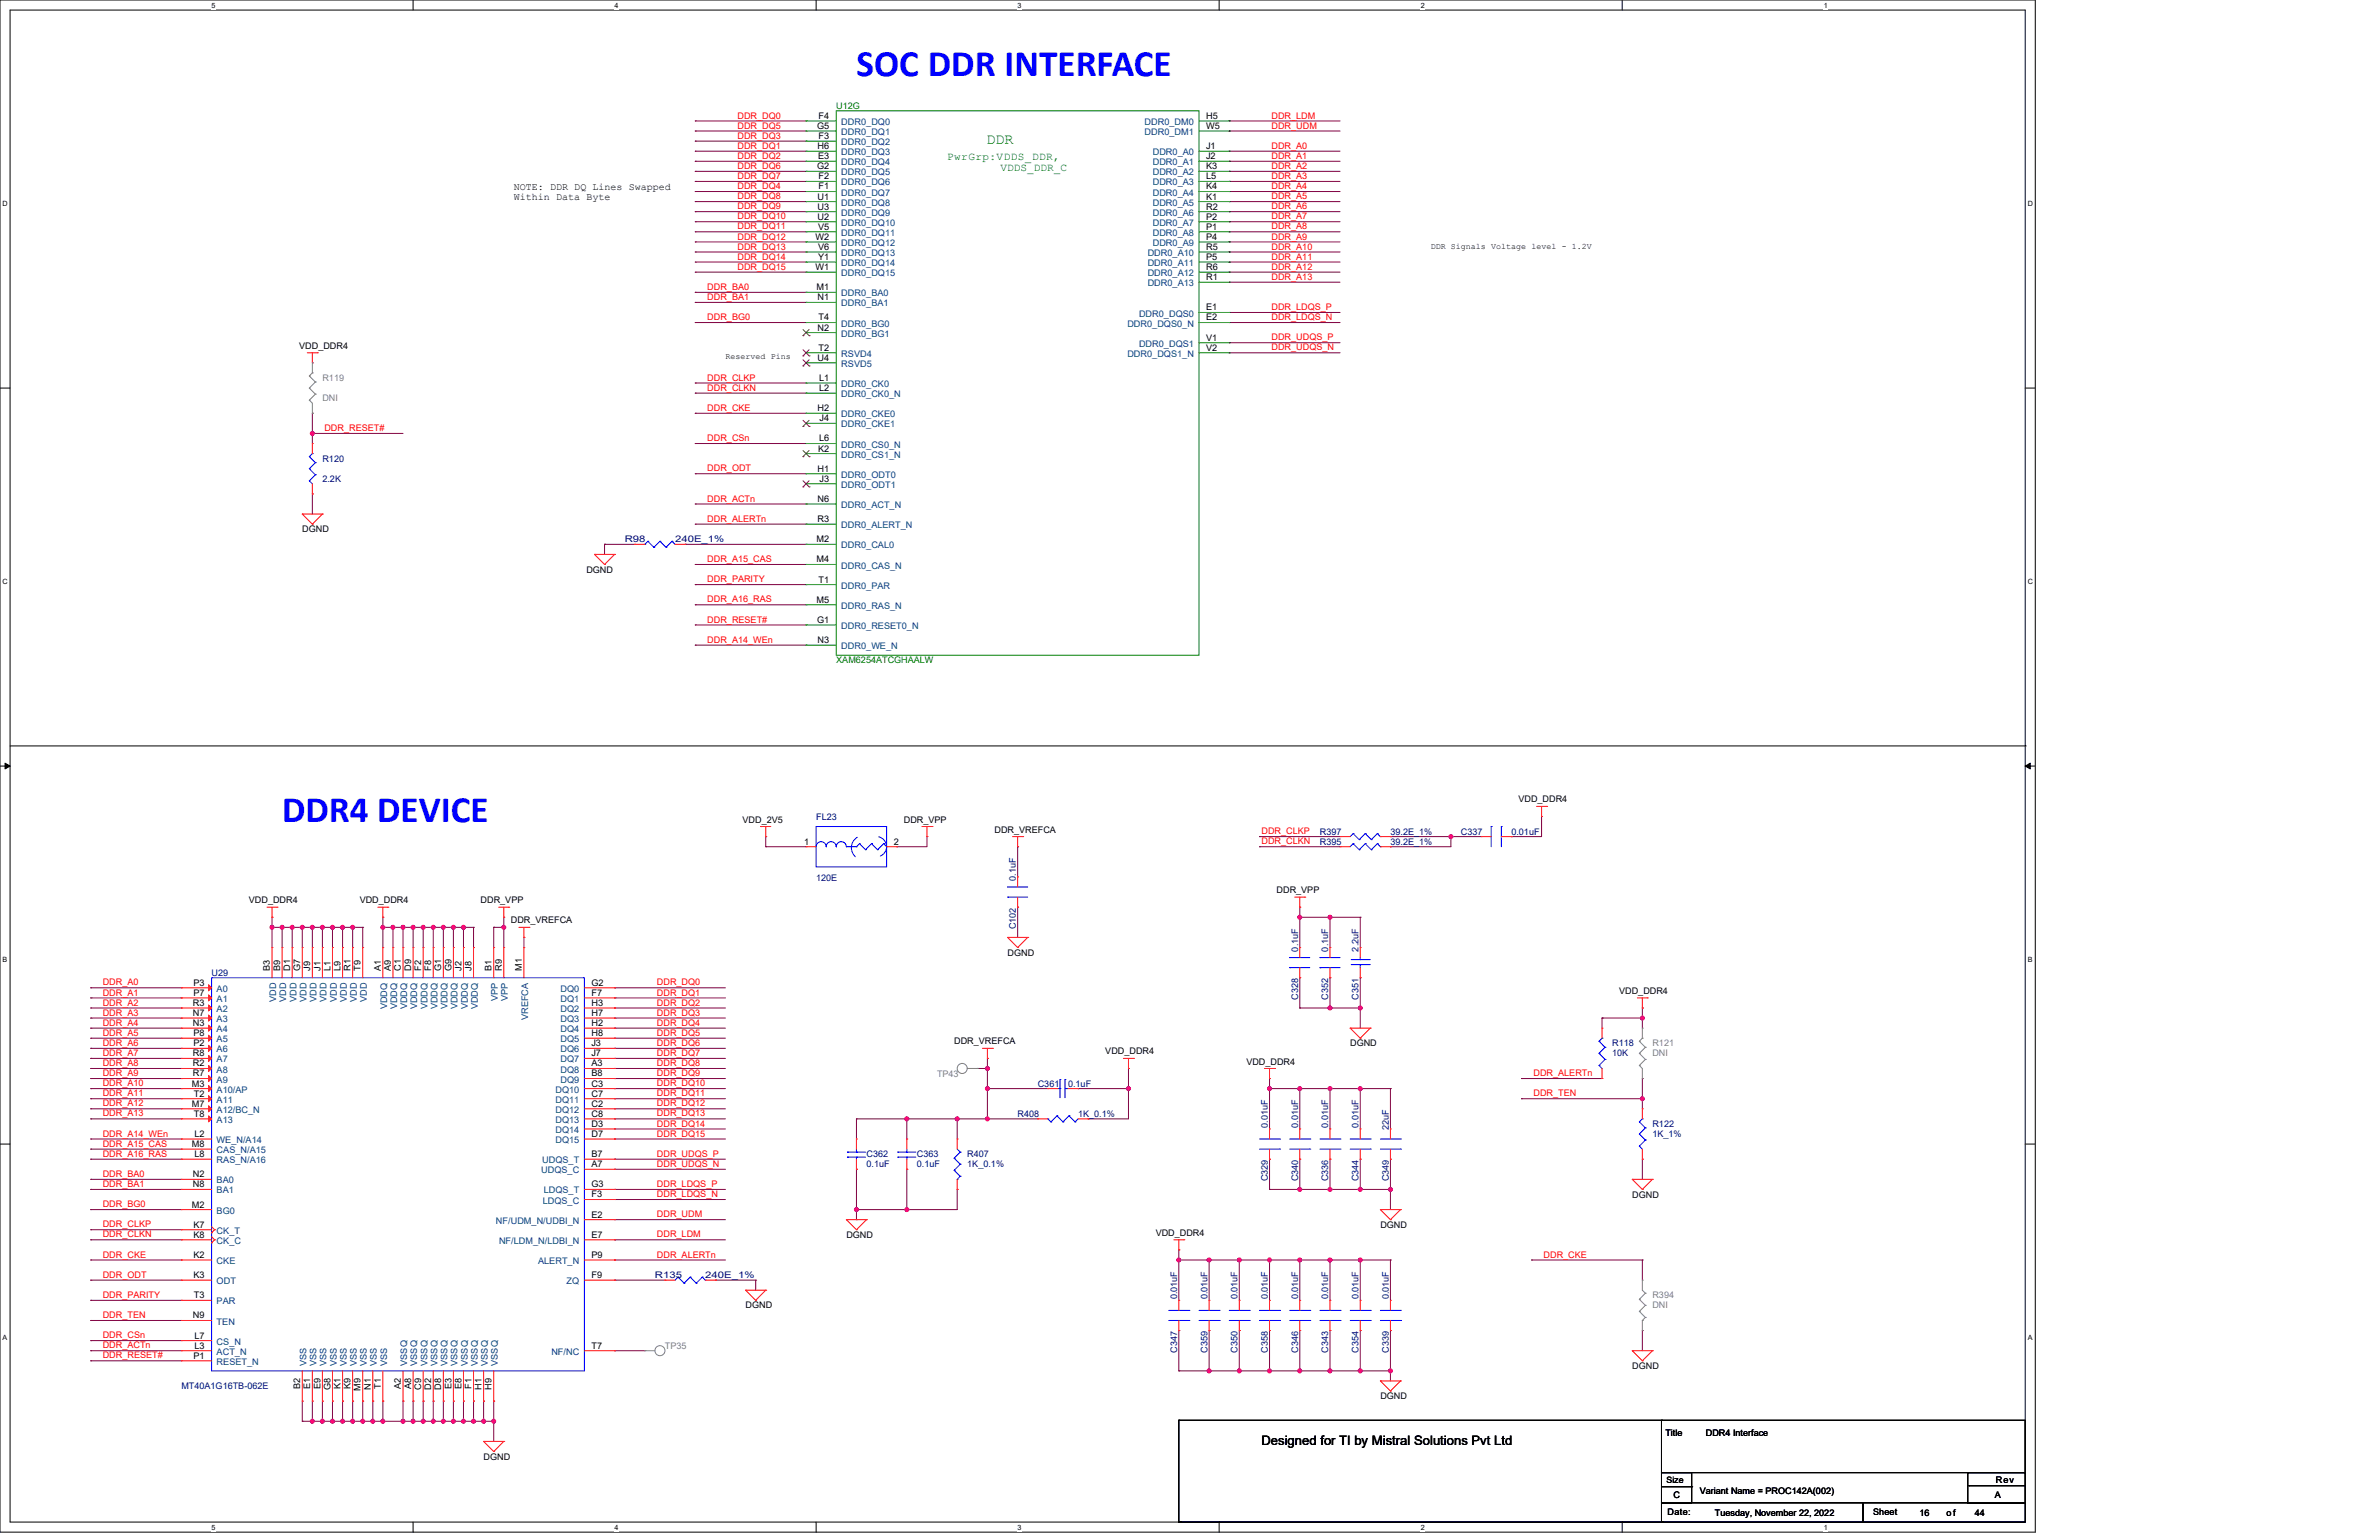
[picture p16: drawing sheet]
<svg xmlns="http://www.w3.org/2000/svg" width="432mm" height="279mm" viewBox="0 0 432 279" stroke-linecap="round" stroke-linejoin="round" font-family="sans-serif">
<defs><g id="words">
<g font-size="6.8" fill="#00f">
<text x="155.4" y="13.8">SOC DDR INTERFACE</text>
<text x="51.2" y="149.1">DDR4 DEVICE</text>
</g>
<text font-size="2.7" fill="#008000" x="179" y="26">DDR</text>
<text font-size="2.4" x="229" y="262.2">Designed for TI by Mistral Solutions Pvt Ltd</text>
<g font-size="2" fill="#008000">
<text x="171.9" y="29.1">PwrGrp:VDDS_DDR,</text>
<text x="181.6" y="31.1">VDDS_DDR_C</text>
</g>
<g font-size="1.8">
<text x="93.3" y="34.4">NOTE: DDR DQ Lines Swapped</text>
<text x="93.3" y="36.3">Within Data Byte</text>
</g>
<g font-size="1.6" fill="#f00">
<text x="133.9" y="21.5">DDR_DQ0</text>
<text x="133.9" y="23.3">DDR_DQ5</text>
<text x="230.8" y="21.5">DDR_LDM</text>
<text x="230.8" y="23.3">DDR_UDM</text>
<text x="133.9" y="28.8">DDR_DQ2</text>
<text x="133.9" y="25.2">DDR_DQ3</text>
<text x="133.9" y="27">DDR_DQ1</text>
<text x="230.8" y="27">DDR_A0</text>
<text x="230.8" y="28.8">DDR_A1</text>
<text x="133.9" y="32.5">DDR_DQ7</text>
<text x="133.9" y="34.3">DDR_DQ4</text>
<text x="133.9" y="30.6">DDR_DQ6</text>
<text x="230.8" y="30.6">DDR_A2</text>
<text x="230.8" y="32.5">DDR_A3</text>
<text x="230.8" y="34.3">DDR_A4</text>
<text x="133.9" y="36.1">DDR_DQ8</text>
<text x="133.9" y="41.6">DDR_DQ11</text>
<text x="133.9" y="39.8">DDR_DQ10</text>
<text x="133.9" y="38">DDR_DQ9</text>
<text x="230.8" y="36.1">DDR_A5</text>
<text x="230.8" y="38">DDR_A6</text>
<text x="230.8" y="39.8">DDR_A7</text>
<text x="230.8" y="41.6">DDR_A8</text>
<text x="133.9" y="45.3">DDR_DQ13</text>
<text x="133.9" y="47.1">DDR_DQ14</text>
<text x="133.9" y="43.5">DDR_DQ12</text>
<text x="230.8" y="43.5">DDR_A9</text>
<text x="230.8" y="45.3">DDR_A10</text>
<text x="230.8" y="47.1">DDR_A11</text>
<text x="128.4" y="52.6">DDR_BA0</text>
<text x="133.9" y="48.9">DDR_DQ15</text>
<text x="230.8" y="48.9">DDR_A12</text>
<text x="230.8" y="50.8">DDR_A13</text>
<text x="128.4" y="54.4">DDR_BA1</text>
<text x="128.4" y="58.1">DDR_BG0</text>
<text x="230.8" y="58.1">DDR_LDQS_N</text>
<text x="230.8" y="56.3">DDR_LDQS_P</text>
<text x="230.8" y="61.7">DDR_UDQS_P</text>
<text x="230.8" y="63.6">DDR_UDQS_N</text>
<text x="128.4" y="69.1">DDR_CLKP</text>
<text x="128.4" y="70.9">DDR_CLKN</text>
<text x="128.4" y="74.5">DDR_CKE</text>
<text x="58.9" y="78.2">DDR_RESET#</text>
<text x="128.4" y="80">DDR_CSn</text>
<text x="128.4" y="85.5">DDR_ODT</text>
<text x="128.4" y="91">DDR_ACTn</text>
<text x="128.4" y="94.7">DDR_ALERTn</text>
<text x="128.4" y="102">DDR_A15_CAS</text>
<text x="128.4" y="105.6">DDR_PARITY</text>
<text x="128.4" y="112.9">DDR_RESET#</text>
<text x="128.4" y="109.3">DDR_A16_RAS</text>
<text x="128.4" y="116.6">DDR_A14_WEn</text>
<text x="229" y="151.3">DDR_CLKP</text>
<text x="229" y="153.2">DDR_CLKN</text>
<text x="18.7" y="178.8">DDR_A0</text>
<text x="119.2" y="178.8">DDR_DQ0</text>
<text x="18.7" y="184.3">DDR_A3</text>
<text x="18.7" y="182.4">DDR_A2</text>
<text x="18.7" y="180.6">DDR_A1</text>
<text x="119.2" y="180.6">DDR_DQ1</text>
<text x="119.2" y="184.3">DDR_DQ3</text>
<text x="119.2" y="182.4">DDR_DQ2</text>
<text x="18.7" y="186.1">DDR_A4</text>
<text x="18.7" y="191.6">DDR_A7</text>
<text x="18.7" y="189.8">DDR_A6</text>
<text x="18.7" y="187.9">DDR_A5</text>
<text x="119.2" y="189.8">DDR_DQ6</text>
<text x="119.2" y="187.9">DDR_DQ5</text>
<text x="119.2" y="186.1">DDR_DQ4</text>
<text x="119.2" y="191.6">DDR_DQ7</text>
<text x="18.7" y="195.2">DDR_A9</text>
<text x="18.7" y="193.4">DDR_A8</text>
<text x="18.7" y="197.1">DDR_A10</text>
<text x="119.2" y="197.1">DDR_DQ10</text>
<text x="119.2" y="193.4">DDR_DQ8</text>
<text x="119.2" y="195.2">DDR_DQ9</text>
<text x="278.3" y="195.2">DDR_ALERTn</text>
<text x="18.7" y="202.6">DDR_A13</text>
<text x="18.7" y="200.7">DDR_A12</text>
<text x="18.7" y="198.9">DDR_A11</text>
<text x="119.2" y="198.9">DDR_DQ11</text>
<text x="119.2" y="200.7">DDR_DQ12</text>
<text x="119.2" y="202.6">DDR_DQ13</text>
<text x="278.3" y="198.9">DDR_TEN</text>
<text x="18.7" y="208">DDR_A15_CAS</text>
<text x="18.7" y="206.2">DDR_A14_WEn</text>
<text x="18.7" y="209.9">DDR_A16_RAS</text>
<text x="119.2" y="206.2">DDR_DQ15</text>
<text x="119.2" y="204.4">DDR_DQ14</text>
<text x="119.2" y="209.9">DDR_UDQS_P</text>
<text x="18.7" y="213.5">DDR_BA0</text>
<text x="18.7" y="215.4">DDR_BA1</text>
<text x="119.2" y="215.4">DDR_LDQS_P</text>
<text x="119.2" y="211.7">DDR_UDQS_N</text>
<text x="18.7" y="219">DDR_BG0</text>
<text x="119.2" y="217.2">DDR_LDQS_N</text>
<text x="119.2" y="220.8">DDR_UDM</text>
<text x="18.7" y="224.5">DDR_CLKN</text>
<text x="18.7" y="222.7">DDR_CLKP</text>
<text x="119.2" y="224.5">DDR_LDM</text>
<text x="18.7" y="231.8">DDR_ODT</text>
<text x="18.7" y="228.2">DDR_CKE</text>
<text x="119.2" y="228.2">DDR_ALERTn</text>
<text x="280.2" y="228.2">DDR_CKE</text>
<text x="18.7" y="235.5">DDR_PARITY</text>
<text x="18.7" y="239.1">DDR_TEN</text>
<text x="18.7" y="242.8">DDR_CSn</text>
<text x="18.7" y="244.6">DDR_ACTn</text>
<text x="18.7" y="246.5">DDR_RESET#</text>
</g>
<g font-size="1.6">
<text x="148.3" y="23.4">G5</text>
<text x="148.6" y="21.6">F4</text>
<text x="218.9" y="21.6">H5</text>
<text x="218.9" y="23.4">W5</text>
<text x="148.4" y="27.1">H6</text>
<text x="148.5" y="28.9">E3</text>
<text x="148.6" y="25.2">F3</text>
<text x="218.9" y="27.1">J1</text>
<text x="218.9" y="28.9">J2</text>
<text x="148.3" y="30.7">G2</text>
<text x="148.6" y="32.5">F2</text>
<text x="148.6" y="34.4">F1</text>
<text x="218.9" y="30.7">K3</text>
<text x="218.9" y="34.4">K4</text>
<text x="218.9" y="32.5">L5</text>
<text x="148.4" y="36.2">U1</text>
<text x="148.4" y="38">U3</text>
<text x="148.4" y="39.9">U2</text>
<text x="148.5" y="41.7">V5</text>
<text x="218.9" y="36.2">K1</text>
<text x="218.9" y="41.7">P1</text>
<text x="218.9" y="39.9">P2</text>
<text x="218.9" y="38">R2</text>
<text x="148" y="43.5">W2</text>
<text x="148.5" y="45.3">V6</text>
<text x="148.5" y="47.2">Y1</text>
<text x="218.9" y="43.5">P4</text>
<text x="218.9" y="47.2">P5</text>
<text x="218.9" y="45.3">R5</text>
<text x="148" y="49">W1</text>
<text x="148.2" y="52.7">M1</text>
<text x="218.9" y="50.8">R1</text>
<text x="218.9" y="49">R6</text>
<text x="148.4" y="54.5">N1</text>
<text x="148.4" y="60">N2</text>
<text x="148.6" y="58.1">T4</text>
<text x="218.9" y="56.3">E1</text>
<text x="218.9" y="58.1">E2</text>
<text x="54.3" y="63.3">VDD_DDR4</text>
<text x="148.4" y="65.5">U4</text>
<text x="148.6" y="63.6">T2</text>
<text x="218.9" y="61.8">V1</text>
<text x="218.9" y="63.6">V2</text>
<text x="148.7" y="69.1">L1</text>
<text x="148.7" y="71">L2</text>
<text x="148.4" y="74.6">H2</text>
<text x="148.8" y="76.4">J4</text>
<text x="148.5" y="81.9">K2</text>
<text x="148.7" y="80.1">L6</text>
<text x="148.4" y="85.6">H1</text>
<text x="148.8" y="87.4">J3</text>
<text x="148.4" y="94.7">R3</text>
<text x="148.4" y="91.1">N6</text>
<text x="54.9" y="96.6">DGND</text>
<text x="148.2" y="98.4">M2</text>
<text x="106.4" y="103.9">DGND</text>
<text x="148.2" y="102">M4</text>
<text x="148.6" y="105.7">T1</text>
<text x="148.2" y="109.4">M5</text>
<text x="148.3" y="113">G1</text>
<text x="148.4" y="116.7">N3</text>
<text x="134.8" y="149.2">VDD_2V5</text>
<text x="164" y="149.2">DDR_VPP</text>
<text x="275.6" y="145.6">VDD_DDR4</text>
<text x="145.9" y="153.2">1</text>
<text x="162.2" y="153.2">2</text>
<text x="180.5" y="151.1">DDR_VREFCA</text>
<text x="45.2" y="163.9">VDD_DDR4</text>
<text x="65.3" y="163.9">VDD_DDR4</text>
<text x="87.2" y="163.9">DDR_VPP</text>
<text x="92.7" y="167.5">DDR_VREFCA</text>
<text x="231.7" y="162">DDR_VPP</text>
<text x="182.9" y="173.4">DGND</text>
<text x="35.1" y="178.8">P3</text>
<text x="49" y="176.1" transform="rotate(-90 49 176.1)">B3</text>
<text x="50.8" y="176.1" transform="rotate(-90 50.8 176.1)">B9</text>
<text x="52.7" y="176.1" transform="rotate(-90 52.7 176.1)">D1</text>
<text x="54.5" y="176.1" transform="rotate(-90 54.5 176.1)">G7</text>
<text x="56.3" y="176.1" transform="rotate(-90 56.3 176.1)">J9</text>
<text x="58.1" y="176.1" transform="rotate(-90 58.1 176.1)">J1</text>
<text x="60" y="176.1" transform="rotate(-90 60 176.1)">L1</text>
<text x="61.8" y="176.1" transform="rotate(-90 61.8 176.1)">L9</text>
<text x="63.6" y="176.1" transform="rotate(-90 63.6 176.1)">R1</text>
<text x="65.5" y="176.1" transform="rotate(-90 65.5 176.1)">T9</text>
<text x="69.1" y="176.1" transform="rotate(-90 69.1 176.1)">A1</text>
<text x="71" y="176.1" transform="rotate(-90 71 176.1)">A9</text>
<text x="72.8" y="176.1" transform="rotate(-90 72.8 176.1)">C1</text>
<text x="74.6" y="176.1" transform="rotate(-90 74.6 176.1)">D9</text>
<text x="76.4" y="176.1" transform="rotate(-90 76.4 176.1)">F2</text>
<text x="78.3" y="176.1" transform="rotate(-90 78.3 176.1)">F8</text>
<text x="80.1" y="176.1" transform="rotate(-90 80.1 176.1)">G1</text>
<text x="81.9" y="176.1" transform="rotate(-90 81.9 176.1)">G9</text>
<text x="83.7" y="176.1" transform="rotate(-90 83.7 176.1)">J2</text>
<text x="85.6" y="176.1" transform="rotate(-90 85.6 176.1)">J8</text>
<text x="89.2" y="176.1" transform="rotate(-90 89.2 176.1)">B1</text>
<text x="91.1" y="176.1" transform="rotate(-90 91.1 176.1)">R9</text>
<text x="94.7" y="176.1" transform="rotate(-90 94.7 176.1)">M1</text>
<text x="107.3" y="178.8">G2</text>
<text x="35" y="182.5">R3</text>
<text x="35" y="184.3">N7</text>
<text x="35.1" y="180.7">P7</text>
<text x="107.3" y="180.7">F7</text>
<text x="107.3" y="182.5">H3</text>
<text x="107.3" y="184.3">H7</text>
<text x="293.9" y="180.3">VDD_DDR4</text>
<text x="35" y="186.2">N3</text>
<text x="35" y="191.6">R8</text>
<text x="35.1" y="188">P8</text>
<text x="35.1" y="189.8">P2</text>
<text x="107.3" y="186.2">H2</text>
<text x="107.3" y="188">H8</text>
<text x="107.3" y="189.8">J3</text>
<text x="107.3" y="191.6">J7</text>
<text x="173.2" y="189.5">DDR_VREFCA</text>
<text x="200.6" y="191.3">VDD_DDR4</text>
<text x="245.1" y="189.8">DGND</text>
<text x="34.8" y="197.1">M3</text>
<text x="35" y="193.5">R2</text>
<text x="35" y="195.3">R7</text>
<text x="107.3" y="193.5">A3</text>
<text x="107.3" y="195.3">B8</text>
<text x="107.3" y="197.1">C3</text>
<text x="226.2" y="193.1">VDD_DDR4</text>
<text x="34.8" y="200.8">M7</text>
<text x="35.2" y="199">T2</text>
<text x="35.2" y="202.6">T8</text>
<text x="107.3" y="199">C7</text>
<text x="107.3" y="200.8">C2</text>
<text x="107.3" y="202.6">C8</text>
<text x="34.8" y="208.1">M8</text>
<text x="35.3" y="206.3">L2</text>
<text x="35.3" y="209.9">L8</text>
<text x="107.3" y="204.4">D3</text>
<text x="107.3" y="206.3">D7</text>
<text x="107.3" y="209.9">B7</text>
<text x="35" y="213.6">N2</text>
<text x="35" y="215.4">N8</text>
<text x="107.3" y="211.8">A7</text>
<text x="107.3" y="215.4">G3</text>
<text x="34.8" y="219.1">M2</text>
<text x="107.3" y="220.9">E2</text>
<text x="107.3" y="217.3">F3</text>
<text x="296.3" y="217.3">DGND</text>
<text x="35.1" y="222.7">K7</text>
<text x="35.1" y="224.6">K8</text>
<text x="107.3" y="224.6">E7</text>
<text x="153.6" y="224.6">DGND</text>
<text x="209.8" y="224.2">VDD_DDR4</text>
<text x="250.5" y="222.8">DGND</text>
<text x="35.1" y="228.2">K2</text>
<text x="35.1" y="231.9">K3</text>
<text x="107.3" y="231.9">F9</text>
<text x="107.3" y="228.2">P9</text>
<text x="35" y="239.2">N9</text>
<text x="35.2" y="235.5">T3</text>
<text x="135.3" y="237.4">DGND</text>
<text x="35.3" y="244.7">L3</text>
<text x="35.3" y="242.9">L7</text>
<text x="107.3" y="244.7">T7</text>
<text x="35.1" y="246.5">P1</text>
<text x="69.1" y="251.9" transform="rotate(-90 69.1 251.9)">T1</text>
<text x="85.6" y="251.9" transform="rotate(-90 85.6 251.9)">F1</text>
<text x="296.3" y="248.4">DGND</text>
<text x="54.5" y="252" transform="rotate(-90 54.5 252)">B2</text>
<text x="56.3" y="252" transform="rotate(-90 56.3 252)">E1</text>
<text x="58.1" y="252" transform="rotate(-90 58.1 252)">E9</text>
<text x="60" y="252.2" transform="rotate(-90 60 252.2)">G8</text>
<text x="61.8" y="252" transform="rotate(-90 61.8 252)">K1</text>
<text x="63.6" y="252" transform="rotate(-90 63.6 252)">K9</text>
<text x="65.5" y="252.3" transform="rotate(-90 65.5 252.3)">M9</text>
<text x="67.3" y="252.1" transform="rotate(-90 67.3 252.1)">N1</text>
<text x="72.8" y="252" transform="rotate(-90 72.8 252)">A2</text>
<text x="74.6" y="252" transform="rotate(-90 74.6 252)">A8</text>
<text x="76.4" y="252.1" transform="rotate(-90 76.4 252.1)">C9</text>
<text x="78.3" y="252.1" transform="rotate(-90 78.3 252.1)">D2</text>
<text x="80.1" y="252.1" transform="rotate(-90 80.1 252.1)">D8</text>
<text x="81.9" y="252" transform="rotate(-90 81.9 252)">E3</text>
<text x="83.7" y="252" transform="rotate(-90 83.7 252)">E8</text>
<text x="87.4" y="252.1" transform="rotate(-90 87.4 252.1)">H1</text>
<text x="89.2" y="252.1" transform="rotate(-90 89.2 252.1)">H9</text>
<text x="250.5" y="253.8">DGND</text>
<text x="302.3" y="260.6">Title</text>
<text x="309.6" y="260.6">DDR4 Interface</text>
<text x="87.8" y="264.8">DGND</text>
<text x="302.5" y="269">Size</text>
<text x="362.3" y="269">Rev</text>
<text x="302.7" y="274.9">Date:</text>
<text x="303.8" y="271.8">C</text>
<text x="308.5" y="271">Variant Name = PROC142A(002)</text>
<text x="311.3" y="275.1">Tuesday, November 22, 2022</text>
<text x="340" y="274.9">Sheet</text>
<text x="348.4" y="275.1">16</text>
<text x="353.3" y="275.1">of</text>
<text x="358.4" y="275.1">44</text>
<text x="362.1" y="271.8">A</text>
</g>
<g font-size="1.6" fill="#008000">
<text x="151.8" y="19.8">U12G</text>
<text x="151.8" y="120.3">XAM6254ATCGHAALW</text>
</g>
<g font-size="1.6" fill="#004080">
<text x="152.7" y="22.7">DDR0_DQ0</text>
<text x="207.8" y="22.7">DDR0_DM0</text>
<text x="152.7" y="24.5">DDR0_DQ1</text>
<text x="152.7" y="26.3">DDR0_DQ2</text>
<text x="152.7" y="28.2">DDR0_DQ3</text>
<text x="207.8" y="24.5">DDR0_DM1</text>
<text x="209.2" y="28.2">DDR0_A0</text>
<text x="152.7" y="30">DDR0_DQ4</text>
<text x="152.7" y="31.8">DDR0_DQ5</text>
<text x="152.7" y="33.7">DDR0_DQ6</text>
<text x="152.7" y="35.5">DDR0_DQ7</text>
<text x="209.2" y="30">DDR0_A1</text>
<text x="209.2" y="31.8">DDR0_A2</text>
<text x="209.2" y="35.5">DDR0_A4</text>
<text x="209.2" y="33.7">DDR0_A3</text>
<text x="152.7" y="37.3">DDR0_DQ8</text>
<text x="152.7" y="39.1">DDR0_DQ9</text>
<text x="152.7" y="41">DDR0_DQ10</text>
<text x="209.2" y="37.3">DDR0_A5</text>
<text x="209.2" y="41">DDR0_A7</text>
<text x="209.2" y="39.1">DDR0_A6</text>
<text x="152.7" y="42.8">DDR0_DQ11</text>
<text x="152.7" y="44.6">DDR0_DQ12</text>
<text x="152.7" y="46.5">DDR0_DQ13</text>
<text x="208.3" y="46.5">DDR0_A10</text>
<text x="209.2" y="42.8">DDR0_A8</text>
<text x="209.2" y="44.6">DDR0_A9</text>
<text x="152.7" y="48.3">DDR0_DQ14</text>
<text x="152.7" y="50.1">DDR0_DQ15</text>
<text x="152.7" y="53.8">DDR0_BA0</text>
<text x="208.3" y="48.3">DDR0_A11</text>
<text x="208.3" y="51.9">DDR0_A13</text>
<text x="208.3" y="50.1">DDR0_A12</text>
<text x="152.7" y="55.6">DDR0_BA1</text>
<text x="152.7" y="59.3">DDR0_BG0</text>
<text x="204.6" y="59.3">DDR0_DQS0_N</text>
<text x="206.7" y="57.4">DDR0_DQS0</text>
<text x="152.7" y="61.1">DDR0_BG1</text>
<text x="152.7" y="64.7">RSVD4</text>
<text x="204.6" y="64.7">DDR0_DQS1_N</text>
<text x="206.7" y="62.9">DDR0_DQS1</text>
<text x="152.7" y="70.2">DDR0_CK0</text>
<text x="152.7" y="66.6">RSVD5</text>
<text x="152.7" y="75.7">DDR0_CKE0</text>
<text x="152.7" y="77.5">DDR0_CKE1</text>
<text x="152.7" y="72.1">DDR0_CK0_N</text>
<text x="152.7" y="83">DDR0_CS1_N</text>
<text x="152.7" y="81.2">DDR0_CS0_N</text>
<text x="152.7" y="86.7">DDR0_ODT0</text>
<text x="152.7" y="88.5">DDR0_ODT1</text>
<text x="152.7" y="95.8">DDR0_ALERT_N</text>
<text x="152.7" y="92.2">DDR0_ACT_N</text>
<text x="152.7" y="99.5">DDR0_CAL0</text>
<text x="152.7" y="106.8">DDR0_PAR</text>
<text x="152.7" y="103.2">DDR0_CAS_N</text>
<text x="152.7" y="110.5">DDR0_RAS_N</text>
<text x="152.7" y="114.1">DDR0_RESET0_N</text>
<text x="152.7" y="117.8">DDR0_WE_N</text>
<text x="39.3" y="180">A0</text>
<text x="101.7" y="180">DQ0</text>
<text x="39.3" y="181.8">A1</text>
<text x="39.3" y="183.6">A2</text>
<text x="39.3" y="185.4">A3</text>
<text x="50.1" y="181.8" transform="rotate(-90 50.1 181.8)">VDD</text>
<text x="52" y="181.8" transform="rotate(-90 52 181.8)">VDD</text>
<text x="53.8" y="181.8" transform="rotate(-90 53.8 181.8)">VDD</text>
<text x="55.6" y="181.8" transform="rotate(-90 55.6 181.8)">VDD</text>
<text x="57.5" y="181.8" transform="rotate(-90 57.5 181.8)">VDD</text>
<text x="59.3" y="181.8" transform="rotate(-90 59.3 181.8)">VDD</text>
<text x="61.1" y="181.8" transform="rotate(-90 61.1 181.8)">VDD</text>
<text x="62.9" y="181.8" transform="rotate(-90 62.9 181.8)">VDD</text>
<text x="64.8" y="181.8" transform="rotate(-90 64.8 181.8)">VDD</text>
<text x="66.6" y="181.8" transform="rotate(-90 66.6 181.8)">VDD</text>
<text x="70.3" y="183.1" transform="rotate(-90 70.3 183.1)">VDDQ</text>
<text x="72.1" y="183.1" transform="rotate(-90 72.1 183.1)">VDDQ</text>
<text x="73.9" y="183.1" transform="rotate(-90 73.9 183.1)">VDDQ</text>
<text x="75.7" y="183.1" transform="rotate(-90 75.7 183.1)">VDDQ</text>
<text x="77.6" y="183.1" transform="rotate(-90 77.6 183.1)">VDDQ</text>
<text x="79.4" y="183.1" transform="rotate(-90 79.4 183.1)">VDDQ</text>
<text x="81.2" y="183.1" transform="rotate(-90 81.2 183.1)">VDDQ</text>
<text x="83.1" y="183.1" transform="rotate(-90 83.1 183.1)">VDDQ</text>
<text x="84.9" y="183.1" transform="rotate(-90 84.9 183.1)">VDDQ</text>
<text x="86.7" y="183.1" transform="rotate(-90 86.7 183.1)">VDDQ</text>
<text x="90.4" y="181.6" transform="rotate(-90 90.4 181.6)">VPP</text>
<text x="92.2" y="181.6" transform="rotate(-90 92.2 181.6)">VPP</text>
<text x="95.9" y="185" transform="rotate(-90 95.9 185)">VREFCA</text>
<text x="101.7" y="181.8">DQ1</text>
<text x="101.7" y="183.6">DQ2</text>
<text x="101.7" y="185.4">DQ3</text>
<text x="39.3" y="187.3">A4</text>
<text x="39.3" y="189.1">A5</text>
<text x="39.3" y="190.9">A6</text>
<text x="101.7" y="187.3">DQ4</text>
<text x="101.7" y="189.1">DQ5</text>
<text x="101.7" y="190.9">DQ6</text>
<text x="39.3" y="192.8">A7</text>
<text x="39.3" y="194.6">A8</text>
<text x="39.3" y="196.4">A9</text>
<text x="101.7" y="192.8">DQ7</text>
<text x="101.7" y="194.6">DQ8</text>
<text x="101.7" y="196.4">DQ9</text>
<text x="39.3" y="198.2">A10/AP</text>
<text x="39.3" y="200.1">A11</text>
<text x="39.3" y="201.9">A12/BC_N</text>
<text x="39.3" y="203.7">A13</text>
<text x="100.8" y="198.2">DQ10</text>
<text x="100.8" y="200.1">DQ11</text>
<text x="100.8" y="201.9">DQ12</text>
<text x="100.8" y="203.7">DQ13</text>
<text x="39.3" y="207.4">WE_N/A14</text>
<text x="39.3" y="209.2">CAS_N/A15</text>
<text x="100.8" y="205.6">DQ14</text>
<text x="100.8" y="207.4">DQ15</text>
<text x="39.3" y="211.1">RAS_N/A16</text>
<text x="39.3" y="214.7">BA0</text>
<text x="98.2" y="212.9">UDQS_C</text>
<text x="98.4" y="211.1">UDQS_T</text>
<text x="39.3" y="216.5">BA1</text>
<text x="39.3" y="220.2">BG0</text>
<text x="98.5" y="218.4">LDQS_C</text>
<text x="98.7" y="216.5">LDQS_T</text>
<text x="39.3" y="223.9">CK_T</text>
<text x="39.3" y="225.7">CK_C</text>
<text x="90" y="222">NF/UDM_N/UDBI_N</text>
<text x="90.6" y="225.7">NF/LDM_N/LDBI_N</text>
<text x="39.3" y="229.3">CKE</text>
<text x="39.3" y="233">ODT</text>
<text x="97.7" y="229.3">ALERT_N</text>
<text x="102.8" y="233">ZQ</text>
<text x="39.3" y="236.7">PAR</text>
<text x="39.3" y="245.8">ACT_N</text>
<text x="39.3" y="244">CS_N</text>
<text x="39.3" y="240.3">TEN</text>
<text x="100.1" y="245.8">NF/NC</text>
<text x="39.3" y="247.6">RESET_N</text>
<text x="55.6" y="247.8" transform="rotate(-90 55.6 247.8)">VSS</text>
<text x="57.5" y="247.8" transform="rotate(-90 57.5 247.8)">VSS</text>
<text x="59.3" y="247.8" transform="rotate(-90 59.3 247.8)">VSS</text>
<text x="61.1" y="247.8" transform="rotate(-90 61.1 247.8)">VSS</text>
<text x="62.9" y="247.8" transform="rotate(-90 62.9 247.8)">VSS</text>
<text x="64.8" y="247.8" transform="rotate(-90 64.8 247.8)">VSS</text>
<text x="66.6" y="247.8" transform="rotate(-90 66.6 247.8)">VSS</text>
<text x="68.4" y="247.8" transform="rotate(-90 68.4 247.8)">VSS</text>
<text x="70.3" y="247.8" transform="rotate(-90 70.3 247.8)">VSS</text>
<text x="73.9" y="247.8" transform="rotate(-90 73.9 247.8)">VSSQ</text>
<text x="75.7" y="247.8" transform="rotate(-90 75.7 247.8)">VSSQ</text>
<text x="77.6" y="247.8" transform="rotate(-90 77.6 247.8)">VSSQ</text>
<text x="79.4" y="247.8" transform="rotate(-90 79.4 247.8)">VSSQ</text>
<text x="81.2" y="247.8" transform="rotate(-90 81.2 247.8)">VSSQ</text>
<text x="83.1" y="247.8" transform="rotate(-90 83.1 247.8)">VSSQ</text>
<text x="84.9" y="247.8" transform="rotate(-90 84.9 247.8)">VSSQ</text>
<text x="86.7" y="247.8" transform="rotate(-90 86.7 247.8)">VSSQ</text>
<text x="88.5" y="247.8" transform="rotate(-90 88.5 247.8)">VSSQ</text>
<text x="90.4" y="247.8" transform="rotate(-90 90.4 247.8)">VSSQ</text>
</g>
<g font-size="1.6" fill="#808080">
<text x="58.5" y="69.1">R119</text>
<text x="58.5" y="72.8">DNI</text>
<text x="299.9" y="189.8">R121</text>
<text x="299.9" y="191.7">DNI</text>
<text x="170.1" y="195.3">TP43</text>
<text x="299.9" y="235.6">R394</text>
<text x="299.9" y="237.4">DNI</text>
<text x="120.7" y="244.7">TP35</text>
</g>
<g font-size="1.6" fill="#000080">
<text x="58.5" y="83.8">R120</text>
<text x="58.5" y="87.4">2.2K</text>
<text x="113.4" y="98.4">R98</text>
<text x="122.5" y="98.4">240E_1%</text>
<text x="148.1" y="148.7">FL23</text>
<text x="239.6" y="153.3">R395</text>
<text x="239.6" y="151.4">R397</text>
<text x="252.4" y="153.3">39.2E_1%</text>
<text x="252.4" y="151.4">39.2E_1%</text>
<text x="265.2" y="151.4">C337</text>
<text x="274.3" y="151.4">0.01uF</text>
<text x="148.1" y="159.9">120E</text>
<text x="184.4" y="159.8" transform="rotate(-90 184.4 159.8)">0.1uF</text>
<text x="184.4" y="168.6" transform="rotate(-90 184.4 168.6)">C102</text>
<text x="235.6" y="172.6" transform="rotate(-90 235.6 172.6)">0.1uF</text>
<text x="241.1" y="172.6" transform="rotate(-90 241.1 172.6)">0.1uF</text>
<text x="246.6" y="172.6" transform="rotate(-90 246.6 172.6)">2.2uF</text>
<text x="38.4" y="177">U29</text>
<text x="235.6" y="181.4" transform="rotate(-90 235.6 181.4)">C328</text>
<text x="241.1" y="181.4" transform="rotate(-90 241.1 181.4)">C352</text>
<text x="246.6" y="181.4" transform="rotate(-90 246.6 181.4)">C351</text>
<text x="292.6" y="189.8">R118</text>
<text x="292.6" y="191.7">10K</text>
<text x="188.4" y="197.2">C361</text>
<text x="193.9" y="197.2">0.1uF</text>
<text x="184.7" y="202.6">R408</text>
<text x="195.7" y="202.6">1K_0.1%</text>
<text x="157.3" y="210">C362</text>
<text x="166.4" y="210">C363</text>
<text x="175.6" y="210">R407</text>
<text x="230.1" y="204.6" transform="rotate(-90 230.1 204.6)">0.01uF</text>
<text x="235.6" y="204.6" transform="rotate(-90 235.6 204.6)">0.01uF</text>
<text x="241.1" y="204.6" transform="rotate(-90 241.1 204.6)">0.01uF</text>
<text x="246.6" y="204.6" transform="rotate(-90 246.6 204.6)">0.01uF</text>
<text x="252.1" y="205" transform="rotate(-90 252.1 205)">22uF</text>
<text x="299.9" y="204.5">R122</text>
<text x="299.9" y="206.3">1K_1%</text>
<text x="157.3" y="211.8">0.1uF</text>
<text x="166.4" y="211.8">0.1uF</text>
<text x="175.6" y="211.8">1K_0.1%</text>
<text x="230.1" y="214.3" transform="rotate(-90 230.1 214.3)">C329</text>
<text x="235.6" y="214.3" transform="rotate(-90 235.6 214.3)">C340</text>
<text x="241.1" y="214.3" transform="rotate(-90 241.1 214.3)">C336</text>
<text x="246.6" y="214.3" transform="rotate(-90 246.6 214.3)">C344</text>
<text x="252.1" y="214.3" transform="rotate(-90 252.1 214.3)">C349</text>
<text x="118.9" y="231.9">R135</text>
<text x="128" y="231.9">240E_1%</text>
<text x="213.7" y="235.7" transform="rotate(-90 213.7 235.7)">0.01uF</text>
<text x="219.1" y="235.7" transform="rotate(-90 219.1 235.7)">0.01uF</text>
<text x="224.6" y="235.7" transform="rotate(-90 224.6 235.7)">0.01uF</text>
<text x="230.1" y="235.7" transform="rotate(-90 230.1 235.7)">0.01uF</text>
<text x="235.6" y="235.7" transform="rotate(-90 235.6 235.7)">0.01uF</text>
<text x="241.1" y="235.7" transform="rotate(-90 241.1 235.7)">0.01uF</text>
<text x="246.6" y="235.7" transform="rotate(-90 246.6 235.7)">0.01uF</text>
<text x="252.1" y="235.7" transform="rotate(-90 252.1 235.7)">0.01uF</text>
<text x="213.7" y="245.4" transform="rotate(-90 213.7 245.4)">C347</text>
<text x="219.1" y="245.4" transform="rotate(-90 219.1 245.4)">C359</text>
<text x="224.6" y="245.4" transform="rotate(-90 224.6 245.4)">C350</text>
<text x="230.1" y="245.4" transform="rotate(-90 230.1 245.4)">C358</text>
<text x="235.6" y="245.4" transform="rotate(-90 235.6 245.4)">C346</text>
<text x="241.1" y="245.4" transform="rotate(-90 241.1 245.4)">C343</text>
<text x="246.6" y="245.4" transform="rotate(-90 246.6 245.4)">C354</text>
<text x="252.1" y="245.4" transform="rotate(-90 252.1 245.4)">C339</text>
<text x="32.9" y="252">MT40A1G16TB-062E</text>
</g>
<g font-size="1.5">
<text x="259.7" y="45.1">DDR Signals Voltage level - 1.2V</text>
<text x="131.7" y="65.2">Reserved Pins</text>
</g>
<g font-size="1.3">
<text x="38.4" y="1.4">5</text>
<text x="111.6" y="1.4">4</text>
<text x="184.7" y="1.4">3</text>
<text x="257.9" y="1.4">2</text>
<text x="331" y="1.4">1</text>
<text x=".5" y="37.3">D</text>
<text x="368" y="37.3">D</text>
<text x=".5" y="105.9">C</text>
<text x="368" y="105.9">C</text>
<text x=".5" y="174.4">B</text>
<text x="368" y="174.4">B</text>
<text x=".5" y="243">A</text>
<text x="368" y="243">A</text>
<text x="38.4" y="277.5">5</text>
<text x="111.6" y="277.5">4</text>
<text x="184.7" y="277.5">3</text>
<text x="257.9" y="277.5">2</text>
<text x="331" y="277.5">1</text>
</g>
</g></defs>
<path d="M0 0h369.4v278h-369.4zM1.8 1.8h365.8v274.3h-365.8z" fill="none" stroke="#000" stroke-width=".18"/>
<g fill="#fff">
<path d="M38.4 .2h.7v1.4h-.7z"/>
<path d="M38.4 276.3h.7v1.5h-.7z"/>
</g>
<path d="M75 0v1.8M75 276.1v1.9" fill="none" stroke="#000" stroke-width=".18"/>
<g fill="#fff">
<path d="M111.6 .2h.7v1.4h-.7z"/>
<path d="M111.6 276.3h.7v1.5h-.7z"/>
</g>
<path d="M148.1 0v1.8M148.1 276.1v1.9" fill="none" stroke="#000" stroke-width=".18"/>
<g fill="#fff">
<path d="M184.7 .2h.7v1.4h-.7z"/>
<path d="M184.7 276.3h.7v1.5h-.7z"/>
</g>
<path d="M221.3 0v1.8M221.3 276.1v1.9" fill="none" stroke="#000" stroke-width=".18"/>
<g fill="#fff">
<path d="M257.9 .2h.7v1.4h-.7z"/>
<path d="M257.9 276.3h.7v1.5h-.7z"/>
</g>
<path d="M294.4 0v1.8M294.4 276.1v1.9" fill="none" stroke="#000" stroke-width=".18"/>
<g fill="#fff">
<path d="M331 .2h.7v1.4h-.7z"/>
<path d="M331 276.3h.7v1.5h-.7z"/>
<path d="M.5 36.1h.9v1.5h-.9z"/>
<path d="M368 36.1h1v1.5h-1z"/>
<path d="M.5 104.7h.9v1.5h-.9z"/>
<path d="M368 104.7h1v1.5h-1z"/>
</g>
<path d="M0 70.4h1.8M367.6 70.4h1.8" fill="none" stroke="#000" stroke-width=".18"/>
<g fill="#fff">
<path d="M.5 173.3h.8v1.4h-.8z"/>
<path d="M368 173.3h.9v1.4h-.9z"/>
</g>
<path d="M0 139h1.8M.9 138.5l.9 .5-.9 .5zM367.6 139l.9-.5v1zM367.6 139h1.8" fill="none" stroke="#000" stroke-width=".18"/>
<path d="M.9 138.5l.9 .5-.9 .5zM367.6 139l.9-.5v1z" fill="#000"/>
<g fill="#fff">
<path d="M.5 241.9h.8v1.4h-.8z"/>
<path d="M368 241.9h.9v1.4h-.9z"/>
</g>
<path d="M1.8 135.3h365.8M367.6 135.3h.1M0 207.6h1.8M367.6 207.6h1.8" fill="none" stroke="#000" stroke-width=".18"/>
<g fill="none" stroke="#800040" stroke-width=".18">
<path d="M126.2 21.9h.1M126.2 36.6h.1M126.2 38.4h.1M126.2 21.9h20.1M126.2 36.6h20.1M126.2 38.4h20.1M126.2 54.9h.1M126.2 53h.1M126.2 58.5h.1M126.2 42.1h.1M126.2 45.7h.1M126.2 47.5h.1"/>
<path d="M126.2 49.4h.1M126.2 43.9h.1M126.2 40.2h.1M126.2 54.9h20.1M126.2 53h20.1M126.2 58.5h20.1M126.2 42.1h20.1M126.2 45.7h20.1M126.2 47.5h20.1M126.2 49.4h20.1M126.2 43.9h20.1M126.2 40.2h20.1"/>
<path d="M56.7 78.6h.1M56.7 78.6v1.9M56.7 78.6h16.5M126.2 69.5h.1M126.2 71.3h.1M126.2 75h.1M126.2 69.5h20.1M126.2 71.3h20.1M126.2 75h20.1M56.7 89.6h.1M56.7 89.6v3.7M109.7 98.8h.1"/>
<path d="M109.7 98.8h5.5M109.7 98.8v1.8M124.4 98.8h.1M124.4 98.8h21.9M126.2 80.5h.1M126.2 86h.1M126.2 91.4h.1M126.2 95.1h.1M126.2 80.5h20.1M126.2 86h20.1M126.2 91.4h20.1M126.2 95.1h20.1"/>
<path d="M126.2 106.1h.1M126.2 113.4h.1M126.2 117h.1M126.2 102.4h.1M126.2 109.7h.1M126.2 106.1h20.1M126.2 113.4h20.1M126.2 117h20.1M126.2 102.4h20.1M126.2 109.7h20.1"/>
</g>
<circle cx="56.7" cy="78.6" r=".36" fill="#f0f"/>
<circle cx="56.7" cy="78.6" r=".36" fill="none" stroke="#f0f" stroke-width=".18"/>
<g fill="none" stroke="#800040" stroke-width=".18">
<path d="M56.7 75h.1M56.7 75v3.6M53 168.2h.1M53 168.2h3.7M54.9 168.2h.1M241.4 197.5h.1M241.4 197.5v7.3M111.6 232.3h.1M111.6 232.3h9.1M129.8 232.3h.1M129.8 232.3h7.4M137.2 232.3h.1"/>
<path d="M137.2 232.3v1.8M235.9 228.6h.1M235.9 228.6v7.3M111.6 245.1h.1M111.6 245.1h5.4"/>
</g>
<circle cx="54.9" cy="168.2" r=".36" fill="#f0f"/>
<circle cx="54.9" cy="168.2" r=".36" fill="none" stroke="#f0f" stroke-width=".18"/>
<circle cx="53" cy="168.2" r=".36" fill="#f0f"/>
<circle cx="53" cy="168.2" r=".36" fill="none" stroke="#f0f" stroke-width=".18"/>
<path d="M51.2 168.2h.1M51.2 168.2h1.8M58.5 168.2h.1M58.5 168.2h3.7M60.3 168.2h.1" fill="none" stroke="#800040" stroke-width=".18"/>
<circle cx="60.3" cy="168.2" r=".36" fill="#f0f"/>
<circle cx="60.3" cy="168.2" r=".36" fill="none" stroke="#f0f" stroke-width=".18"/>
<path d="M56.7 168.2h.1M56.7 168.2h1.8" fill="none" stroke="#800040" stroke-width=".18"/>
<circle cx="58.5" cy="168.2" r=".36" fill="#f0f"/>
<circle cx="58.5" cy="168.2" r=".36" fill="none" stroke="#f0f" stroke-width=".18"/>
<circle cx="56.7" cy="168.2" r=".36" fill="#f0f"/>
<circle cx="56.7" cy="168.2" r=".36" fill="none" stroke="#f0f" stroke-width=".18"/>
<path d="M49.4 168.2h.1M49.4 166.4h.1M49.4 168.2h1.8M49.4 166.4v1.8M53 168.2h.1M53 168.2v3.7M54.9 168.2h.1M54.9 168.2v3.7M56.7 168.2h.1M56.7 168.2v3.7" fill="none" stroke="#800040" stroke-width=".18"/>
<circle cx="49.4" cy="168.2" r=".36" fill="#f0f"/>
<circle cx="49.4" cy="168.2" r=".36" fill="none" stroke="#f0f" stroke-width=".18"/>
<path d="M49.4 168.2h.1M49.4 168.2v3.7M51.2 168.2h.1M51.2 168.2v3.7M58.5 168.2h.1M58.5 168.2v3.7M60.3 168.2h.1M60.3 168.2v3.7" fill="none" stroke="#800040" stroke-width=".18"/>
<circle cx="51.2" cy="168.2" r=".36" fill="#f0f"/>
<circle cx="51.2" cy="168.2" r=".36" fill="none" stroke="#f0f" stroke-width=".18"/>
<path d="M246.9 197.5h.1M246.9 197.5h5.5M252.4 210.3h.1M252.4 210.3v5.5" fill="none" stroke="#800040" stroke-width=".18"/>
<circle cx="246.9" cy="197.5" r=".36" fill="#f0f"/>
<circle cx="246.9" cy="197.5" r=".36" fill="none" stroke="#f0f" stroke-width=".18"/>
<path d="M230.4 197.5h.1M230.4 197.5h5.5" fill="none" stroke="#800040" stroke-width=".18"/>
<circle cx="235.9" cy="197.5" r=".36" fill="#f0f"/>
<circle cx="235.9" cy="197.5" r=".36" fill="none" stroke="#f0f" stroke-width=".18"/>
<circle cx="230.4" cy="197.5" r=".36" fill="#f0f"/>
<circle cx="230.4" cy="197.5" r=".36" fill="none" stroke="#f0f" stroke-width=".18"/>
<path d="M241.4 197.5h.1M241.4 197.5h5.5M230.4 215.8h.1M230.4 215.8h5.5" fill="none" stroke="#800040" stroke-width=".18"/>
<circle cx="235.9" cy="215.8" r=".36" fill="#f0f"/>
<circle cx="235.9" cy="215.8" r=".36" fill="none" stroke="#f0f" stroke-width=".18"/>
<path d="M230.4 210.3h.1M230.4 210.3v5.5M241.4 215.8h.1M241.4 215.8h5.5" fill="none" stroke="#800040" stroke-width=".18"/>
<circle cx="246.9" cy="215.8" r=".36" fill="#f0f"/>
<circle cx="246.9" cy="215.8" r=".36" fill="none" stroke="#f0f" stroke-width=".18"/>
<circle cx="241.4" cy="215.8" r=".36" fill="#f0f"/>
<circle cx="241.4" cy="215.8" r=".36" fill="none" stroke="#f0f" stroke-width=".18"/>
<g fill="none" stroke="#800040" stroke-width=".18">
<path d="M230.4 197.5h.1M230.4 195.7h.1M230.4 195.7v9.1M235.9 197.5h.1M235.9 197.5v7.3M235.9 197.5h5.5M246.9 197.5h.1M246.9 197.5v7.3M235.9 210.3h.1M235.9 215.8h.1M235.9 210.3v5.5M241.4 210.3h.1"/>
<path d="M241.4 210.3v5.5h-5.5M246.9 210.3h.1M246.9 210.3v5.5"/>
</g>
<circle cx="241.4" cy="197.5" r=".36" fill="#f0f"/>
<circle cx="241.4" cy="197.5" r=".36" fill="none" stroke="#f0f" stroke-width=".18"/>
<path d="M224.9 241.4h.1M224.9 241.4v7.3" fill="none" stroke="#800040" stroke-width=".18"/>
<circle cx="224.9" cy="248.7" r=".36" fill="#f0f"/>
<circle cx="224.9" cy="248.7" r=".36" fill="none" stroke="#f0f" stroke-width=".18"/>
<path d="M224.9 228.6h.1M224.9 228.6v7.3" fill="none" stroke="#800040" stroke-width=".18"/>
<circle cx="224.9" cy="228.6" r=".36" fill="#f0f"/>
<circle cx="224.9" cy="228.6" r=".36" fill="none" stroke="#f0f" stroke-width=".18"/>
<path d="M230.4 228.6h.1M230.4 228.6h5.5M241.4 228.6h.1M241.4 228.6h5.5M252.4 248.7h.1M252.4 248.7v1.8" fill="none" stroke="#800040" stroke-width=".18"/>
<circle cx="235.9" cy="228.6" r=".36" fill="#f0f"/>
<circle cx="235.9" cy="228.6" r=".36" fill="none" stroke="#f0f" stroke-width=".18"/>
<circle cx="230.4" cy="228.6" r=".36" fill="#f0f"/>
<circle cx="230.4" cy="228.6" r=".36" fill="none" stroke="#f0f" stroke-width=".18"/>
<path d="M235.9 241.4h.1M235.9 241.4v7.3" fill="none" stroke="#800040" stroke-width=".18"/>
<circle cx="235.9" cy="248.7" r=".36" fill="#f0f"/>
<circle cx="235.9" cy="248.7" r=".36" fill="none" stroke="#f0f" stroke-width=".18"/>
<path d="M230.4 241.4h.1M230.4 241.4v7.3" fill="none" stroke="#800040" stroke-width=".18"/>
<circle cx="230.4" cy="248.7" r=".36" fill="#f0f"/>
<circle cx="230.4" cy="248.7" r=".36" fill="none" stroke="#f0f" stroke-width=".18"/>
<path d="M230.4 228.6h.1M230.4 228.6v7.3M230.4 248.7h.1M235.9 248.7h.1M241.4 248.7h.1M246.9 241.4h.1M246.9 241.4v7.3h-16.5" fill="none" stroke="#800040" stroke-width=".18"/>
<circle cx="246.9" cy="248.7" r=".36" fill="#f0f"/>
<circle cx="246.9" cy="248.7" r=".36" fill="none" stroke="#f0f" stroke-width=".18"/>
<path d="M241.4 241.4h.1M241.4 241.4v7.3" fill="none" stroke="#800040" stroke-width=".18"/>
<circle cx="241.4" cy="248.7" r=".36" fill="#f0f"/>
<circle cx="241.4" cy="248.7" r=".36" fill="none" stroke="#f0f" stroke-width=".18"/>
<path d="M235.9 228.6h.1M235.9 228.6h5.5" fill="none" stroke="#800040" stroke-width=".18"/>
<circle cx="241.4" cy="228.6" r=".36" fill="#f0f"/>
<circle cx="241.4" cy="228.6" r=".36" fill="none" stroke="#f0f" stroke-width=".18"/>
<path d="M246.9 228.6h.1M246.9 228.6v7.3M246.9 228.6h5.5M246.9 248.7h.1M246.9 248.7h5.5" fill="none" stroke="#800040" stroke-width=".18"/>
<circle cx="246.9" cy="228.6" r=".36" fill="#f0f"/>
<circle cx="246.9" cy="228.6" r=".36" fill="none" stroke="#f0f" stroke-width=".18"/>
<path d="M252.4 228.6h.1M252.4 228.6v7.3M252.4 241.4h.1M252.4 241.4v7.3" fill="none" stroke="#800040" stroke-width=".18"/>
<circle cx="252.4" cy="248.7" r=".36" fill="#f0f"/>
<circle cx="252.4" cy="248.7" r=".36" fill="none" stroke="#f0f" stroke-width=".18"/>
<path d="M252.4 197.5h.1M252.4 197.5v7.3M246.9 215.8h.1M246.9 215.8h5.5M224.9 228.6h.1M224.9 228.6h5.5M224.9 248.7h.1M224.9 248.7h5.5" fill="none" stroke="#800040" stroke-width=".18"/>
<circle cx="252.4" cy="215.8" r=".36" fill="#f0f"/>
<circle cx="252.4" cy="215.8" r=".36" fill="none" stroke="#f0f" stroke-width=".18"/>
<g fill="none" stroke="#800040" stroke-width=".18">
<path d="M235.9 166.4h.1M235.9 177.4h.1M235.9 164.6h.1M235.9 166.4h5.5M235.9 164.6v7.3M235.9 177.4v5.5M241.4 166.4h.1M241.4 177.4h.1M241.4 166.4v5.5M241.4 177.4v5.5h-5.5M246.9 166.4h.1M246.9 177.4h.1"/>
<path d="M246.9 166.4v5.5M246.9 177.4v9.1M235.9 182.9h.1M246.9 182.9h.1M252.4 215.8h.1M252.4 215.8v3.7"/>
</g>
<circle cx="235.9" cy="166.4" r=".36" fill="#f0f"/>
<circle cx="235.9" cy="166.4" r=".36" fill="none" stroke="#f0f" stroke-width=".18"/>
<path d="M241.4 182.9h.1M241.4 182.9h5.5" fill="none" stroke="#800040" stroke-width=".18"/>
<circle cx="246.9" cy="182.9" r=".36" fill="#f0f"/>
<circle cx="246.9" cy="182.9" r=".36" fill="none" stroke="#f0f" stroke-width=".18"/>
<circle cx="241.4" cy="182.9" r=".36" fill="#f0f"/>
<circle cx="241.4" cy="182.9" r=".36" fill="none" stroke="#f0f" stroke-width=".18"/>
<path d="M184.7 153.6h.1M184.7 153.6v5.5M184.7 164.6h.1M184.7 164.6v5.5M276.1 199.3h.1M276.1 199.3h22M241.4 228.6h.1M241.4 228.6v7.3" fill="none" stroke="#800040" stroke-width=".18"/>
<circle cx="298.1" cy="199.3" r=".36" fill="#f0f"/>
<circle cx="298.1" cy="199.3" r=".36" fill="none" stroke="#f0f" stroke-width=".18"/>
<g fill="none" stroke="#800040" stroke-width=".18">
<path d="M276.1 195.7h.1M276.1 195.7h14.7M290.8 184.7h.1M290.8 184.7h7.3M290.8 184.7v1.8M298.1 195.7h.1M298.1 182.9h.1M298.1 199.3h.1M298.1 184.7h.1M298.1 182.9v3.6M298.1 195.7v5.5M298.1 210.3h.1"/>
<path d="M298.1 210.3v3.7"/>
</g>
<circle cx="298.1" cy="184.7" r=".36" fill="#f0f"/>
<circle cx="298.1" cy="184.7" r=".36" fill="none" stroke="#f0f" stroke-width=".18"/>
<g fill="none" stroke="#800040" stroke-width=".18">
<path d="M16.5 179.2h.1M16.5 179.2h16.4M111.6 179.2h.1M111.6 179.2h20.1M16.5 186.5h.1M16.5 184.7h.1M16.5 182.9h.1M16.5 181.1h.1M16.5 195.7h.1M16.5 193.9h.1M16.5 192h.1M16.5 190.2h.1"/>
<path d="M16.5 188.4h.1M16.5 199.3h.1M16.5 197.5h.1M16.5 186.5h16.4M16.5 184.7h16.4M16.5 182.9h16.4M16.5 181.1h16.4M16.5 195.7h16.4M16.5 193.9h16.4M16.5 192h16.4M16.5 190.2h16.4M16.5 188.4h16.4"/>
<path d="M16.5 199.3h16.4M16.5 197.5h16.4M111.6 181.1h.1M111.6 190.2h.1M111.6 188.4h.1M111.6 184.7h.1M111.6 199.3h.1M111.6 182.9h.1M111.6 186.5h.1M111.6 192h.1M111.6 197.5h.1M111.6 193.9h.1"/>
<path d="M111.6 195.7h.1M111.6 186.5h20.1M111.6 184.7h20.1M111.6 182.9h20.1M111.6 181.1h20.1M111.6 195.7h20.1M111.6 193.9h20.1M111.6 192h20.1M111.6 190.2h20.1M111.6 188.4h20.1M111.6 199.3h20.1M111.6 197.5h20.1"/>
<path d="M16.5 208.5h.1M16.5 203h.1M16.5 201.2h.1M16.5 206.7h.1M16.5 210.3h.1M16.5 214h.1M16.5 215.8h.1M16.5 219.5h.1M16.5 208.5h16.4M16.5 203h16.4M16.5 201.2h16.4M16.5 206.7h16.4"/>
<path d="M16.5 210.3h16.4M16.5 215.8h16.4M16.5 214h16.4M16.5 219.5h16.4M111.6 201.2h.1M111.6 206.7h.1M111.6 204.8h.1M111.6 203h.1M111.6 215.8h.1M111.6 217.6h.1M111.6 212.1h.1M111.6 210.3h.1"/>
<path d="M111.6 203h20.1M111.6 201.2h20.1M111.6 206.7h20.1M111.6 210.3h20.1M111.6 204.8h20.1M111.6 215.8h20.1M111.6 217.6h20.1M111.6 212.1h20.1M16.5 235.9h.1M16.5 232.3h.1M16.5 228.6h.1M16.5 224.9h.1"/>
<path d="M16.5 223.1h.1M16.5 239.6h.1M16.5 228.6h16.4M16.5 224.9h16.4M16.5 235.9h16.4M16.5 232.3h16.4M16.5 223.1h16.4M16.5 239.6h16.4M111.6 228.6h.1M111.6 224.9h.1M111.6 221.3h.1M111.6 228.6h20.1"/>
<path d="M111.6 224.9h20.1M111.6 221.3h20.1M219.5 228.6h.1M219.5 228.6v7.3M16.5 243.2h.1M16.5 246.9h.1M16.5 245.1h.1M16.5 243.2h16.4M16.5 246.9h16.4M16.5 245.1h16.4"/>
</g>
<circle cx="219.5" cy="228.6" r=".36" fill="#f0f"/>
<circle cx="219.5" cy="228.6" r=".36" fill="none" stroke="#f0f" stroke-width=".18"/>
<path d="M214 228.6h.1M214 228.6v7.3M219.5 248.7h.1M219.5 241.4h.1M219.5 248.7h5.4M219.5 241.4v7.3" fill="none" stroke="#800040" stroke-width=".18"/>
<circle cx="219.5" cy="248.7" r=".36" fill="#f0f"/>
<circle cx="219.5" cy="248.7" r=".36" fill="none" stroke="#f0f" stroke-width=".18"/>
<path d="M214 228.6h.1M214 226.8h.1M214 226.8v1.8M214 228.6h5.5M214 241.4h.1M214 248.7h.1M214 241.4v7.3M214 248.7h5.5" fill="none" stroke="#800040" stroke-width=".18"/>
<circle cx="214" cy="228.6" r=".36" fill="#f0f"/>
<circle cx="214" cy="228.6" r=".36" fill="none" stroke="#f0f" stroke-width=".18"/>
<path d="M64 168.2h.1M64 168.2v3.7M64 168.2h1.8M65.8 168.2h.1M65.8 168.2v3.7M219.5 228.6h.1M219.5 228.6h5.4" fill="none" stroke="#800040" stroke-width=".18"/>
<circle cx="64" cy="168.2" r=".36" fill="#f0f"/>
<circle cx="64" cy="168.2" r=".36" fill="none" stroke="#f0f" stroke-width=".18"/>
<path d="M62.2 168.2h.1M62.2 168.2h1.8M62.2 168.2v3.7" fill="none" stroke="#800040" stroke-width=".18"/>
<circle cx="62.2" cy="168.2" r=".36" fill="#f0f"/>
<circle cx="62.2" cy="168.2" r=".36" fill="none" stroke="#f0f" stroke-width=".18"/>
<path d="M75 168.2h.1M75 168.2h3.6M76.8 168.2h.1M278 228.6h.1M278 228.6h20.1M298.1 228.6h.1M298.1 228.6v3.7M298.1 241.4h.1M298.1 241.4v3.7" fill="none" stroke="#800040" stroke-width=".18"/>
<circle cx="76.8" cy="168.2" r=".36" fill="#f0f"/>
<circle cx="76.8" cy="168.2" r=".36" fill="none" stroke="#f0f" stroke-width=".18"/>
<circle cx="75" cy="168.2" r=".36" fill="#f0f"/>
<circle cx="75" cy="168.2" r=".36" fill="none" stroke="#f0f" stroke-width=".18"/>
<path d="M71.3 168.2h.1M71.3 168.2h3.7M73.2 168.2h.1" fill="none" stroke="#800040" stroke-width=".18"/>
<circle cx="73.1" cy="168.2" r=".36" fill="#f0f"/>
<circle cx="73.1" cy="168.2" r=".36" fill="none" stroke="#f0f" stroke-width=".18"/>
<path d="M69.5 166.4h.1M69.5 168.2h.1M69.5 166.4v1.8M69.5 168.2h1.8M73.2 168.2h.1M73.2 168.2v3.7M75 168.2h.1M75 168.2v3.7M76.8 168.2h.1M76.8 168.2v3.7M78.6 168.2h.1M78.6 168.2v3.7" fill="none" stroke="#800040" stroke-width=".18"/>
<circle cx="71.3" cy="168.2" r=".36" fill="#f0f"/>
<circle cx="71.3" cy="168.2" r=".36" fill="none" stroke="#f0f" stroke-width=".18"/>
<circle cx="69.5" cy="168.2" r=".36" fill="#f0f"/>
<circle cx="69.5" cy="168.2" r=".36" fill="none" stroke="#f0f" stroke-width=".18"/>
<path d="M78.6 168.2h.1M78.6 168.2h3.7M80.5 168.2h.1" fill="none" stroke="#800040" stroke-width=".18"/>
<circle cx="80.5" cy="168.2" r=".36" fill="#f0f"/>
<circle cx="80.5" cy="168.2" r=".36" fill="none" stroke="#f0f" stroke-width=".18"/>
<circle cx="78.6" cy="168.2" r=".36" fill="#f0f"/>
<circle cx="78.6" cy="168.2" r=".36" fill="none" stroke="#f0f" stroke-width=".18"/>
<path d="M69.5 168.2h.1M69.5 168.2v3.7M71.3 168.2h.1M71.3 168.2v3.7M80.5 168.2h.1M80.5 168.2v3.7M82.3 168.2h.1M82.3 168.2h3.7M84.1 168.2h.1M84.1 168.2v3.7M86 168.2h.1M86 168.2v3.7" fill="none" stroke="#800040" stroke-width=".18"/>
<circle cx="84.1" cy="168.2" r=".36" fill="#f0f"/>
<circle cx="84.1" cy="168.2" r=".36" fill="none" stroke="#f0f" stroke-width=".18"/>
<circle cx="82.3" cy="168.2" r=".36" fill="#f0f"/>
<circle cx="82.3" cy="168.2" r=".36" fill="none" stroke="#f0f" stroke-width=".18"/>
<g fill="none" stroke="#800040" stroke-width=".18">
<path d="M139 153.6h.1M139 151.8h.1M139 153.6h7.3M139 151.8v1.8M162.8 153.6h.1M168.2 151.8h.1M168.2 151.8v1.8h-5.4M82.3 168.2h.1M82.3 168.2v3.7M89.6 168.2h.1M89.6 168.2h1.8M91.4 168.2h.1"/>
<path d="M91.4 166.4h.1M91.4 166.4v5.5M95.1 170.1h.1M95.1 170.1v1.8"/>
</g>
<circle cx="91.4" cy="168.2" r=".36" fill="#f0f"/>
<circle cx="91.4" cy="168.2" r=".36" fill="none" stroke="#f0f" stroke-width=".18"/>
<path d="M89.6 168.2h.1M89.6 168.2v3.7M60.3 257.9h.1M60.3 257.9h1.9" fill="none" stroke="#800040" stroke-width=".18"/>
<circle cx="62.2" cy="257.9" r=".36" fill="#f0f"/>
<circle cx="62.2" cy="257.9" r=".36" fill="none" stroke="#f0f" stroke-width=".18"/>
<path d="M58.5 257.9h.1M58.5 257.9h1.8" fill="none" stroke="#800040" stroke-width=".18"/>
<circle cx="60.3" cy="257.9" r=".36" fill="#f0f"/>
<circle cx="60.3" cy="257.9" r=".36" fill="none" stroke="#f0f" stroke-width=".18"/>
<circle cx="58.5" cy="257.9" r=".36" fill="#f0f"/>
<circle cx="58.5" cy="257.9" r=".36" fill="none" stroke="#f0f" stroke-width=".18"/>
<path d="M56.7 257.9h.1M56.7 257.9h1.8" fill="none" stroke="#800040" stroke-width=".18"/>
<circle cx="56.7" cy="257.9" r=".36" fill="#f0f"/>
<circle cx="56.7" cy="257.9" r=".36" fill="none" stroke="#f0f" stroke-width=".18"/>
<path d="M54.9 257.9h.1M54.9 257.9h1.8M73.2 254.2h.1M73.2 254.2v3.7M75 257.9h.1M75 257.9h3.6M76.8 257.9h.1" fill="none" stroke="#800040" stroke-width=".18"/>
<circle cx="78.6" cy="257.9" r=".36" fill="#f0f"/>
<circle cx="78.6" cy="257.9" r=".36" fill="none" stroke="#f0f" stroke-width=".18"/>
<circle cx="76.8" cy="257.9" r=".36" fill="#f0f"/>
<circle cx="76.8" cy="257.9" r=".36" fill="none" stroke="#f0f" stroke-width=".18"/>
<path d="M73.2 257.9h.1M73.2 257.9h1.8" fill="none" stroke="#800040" stroke-width=".18"/>
<circle cx="75" cy="257.9" r=".36" fill="#f0f"/>
<circle cx="75" cy="257.9" r=".36" fill="none" stroke="#f0f" stroke-width=".18"/>
<path d="M65.8 257.9h.1M65.8 257.9h3.7M67.7 257.9h.1" fill="none" stroke="#800040" stroke-width=".18"/>
<circle cx="67.7" cy="257.9" r=".36" fill="#f0f"/>
<circle cx="67.7" cy="257.9" r=".36" fill="none" stroke="#f0f" stroke-width=".18"/>
<circle cx="65.8" cy="257.9" r=".36" fill="#f0f"/>
<circle cx="65.8" cy="257.9" r=".36" fill="none" stroke="#f0f" stroke-width=".18"/>
<path d="M64 257.9h.1M64 257.9h1.8" fill="none" stroke="#800040" stroke-width=".18"/>
<circle cx="64" cy="257.9" r=".36" fill="#f0f"/>
<circle cx="64" cy="257.9" r=".36" fill="none" stroke="#f0f" stroke-width=".18"/>
<g fill="none" stroke="#800040" stroke-width=".18">
<path d="M54.9 254.2h.1M54.9 254.2v3.7M56.7 254.2h.1M56.7 254.2v3.7M58.5 254.2h.1M58.5 254.2v3.7M60.3 254.2h.1M60.3 254.2v3.7M62.2 257.9h.1M62.2 254.2h.1M62.2 257.9h1.8M62.2 254.2v3.7"/>
<path d="M69.5 257.9h.1M69.5 257.9h3.7M75 254.2h.1M75 254.2v3.7M76.8 254.2h.1M76.8 254.2v3.7M78.6 254.2h.1M78.6 254.2v3.7"/>
</g>
<circle cx="73.1" cy="257.9" r=".36" fill="#f0f"/>
<circle cx="73.1" cy="257.9" r=".36" fill="none" stroke="#f0f" stroke-width=".18"/>
<circle cx="69.5" cy="257.9" r=".36" fill="#f0f"/>
<circle cx="69.5" cy="257.9" r=".36" fill="none" stroke="#f0f" stroke-width=".18"/>
<path d="M64 254.2h.1M64 254.2v3.7M65.8 254.2h.1M65.8 254.2v3.7M67.7 254.2h.1M67.7 254.2v3.7M69.5 254.2h.1M69.5 254.2v3.7M84.1 254.2h.1M84.1 254.2v3.7M86 254.2h.1M86 254.2v3.7" fill="none" stroke="#800040" stroke-width=".18"/>
<circle cx="84.1" cy="257.9" r=".36" fill="#f0f"/>
<circle cx="84.1" cy="257.9" r=".36" fill="none" stroke="#f0f" stroke-width=".18"/>
<path d="M80.5 254.2h.1M80.5 254.2v3.7M82.3 254.2h.1M82.3 254.2v3.7" fill="none" stroke="#800040" stroke-width=".18"/>
<circle cx="80.5" cy="257.9" r=".36" fill="#f0f"/>
<circle cx="80.5" cy="257.9" r=".36" fill="none" stroke="#f0f" stroke-width=".18"/>
<path d="M86 257.9h.1M86 257.9h3.6M87.8 254.2h.1M87.8 257.9h.1M87.8 254.2v3.7" fill="none" stroke="#800040" stroke-width=".18"/>
<circle cx="87.8" cy="257.9" r=".36" fill="#f0f"/>
<circle cx="87.8" cy="257.9" r=".36" fill="none" stroke="#f0f" stroke-width=".18"/>
<path d="M84.1 257.9h.1M84.1 257.9h1.9" fill="none" stroke="#800040" stroke-width=".18"/>
<circle cx="85.9" cy="257.9" r=".36" fill="#f0f"/>
<circle cx="85.9" cy="257.9" r=".36" fill="none" stroke="#f0f" stroke-width=".18"/>
<path d="M82.3 257.9h.1M82.3 257.9h1.8" fill="none" stroke="#800040" stroke-width=".18"/>
<circle cx="82.3" cy="257.9" r=".36" fill="#f0f"/>
<circle cx="82.3" cy="257.9" r=".36" fill="none" stroke="#f0f" stroke-width=".18"/>
<path d="M78.6 257.9h.1M78.6 257.9h3.7M80.5 257.9h.1M89.6 254.2h.1M89.6 254.2v3.7" fill="none" stroke="#800040" stroke-width=".18"/>
<circle cx="89.6" cy="257.9" r=".36" fill="#f0f"/>
<circle cx="89.6" cy="257.9" r=".36" fill="none" stroke="#f0f" stroke-width=".18"/>
<g fill="none" stroke="#800040" stroke-width=".18">
<path d="M126.2 32.9h.1M126.2 34.7h.1M126.2 23.8h.1M126.2 31.1h.1M126.2 29.3h.1M126.2 25.6h.1M126.2 27.4h.1M126.2 32.9h20.1M126.2 34.7h20.1M126.2 23.8h20.1M126.2 31.1h20.1M126.2 29.3h20.1"/>
<path d="M126.2 25.6h20.1M126.2 27.4h20.1M241.4 166.4h.1M241.4 166.4h5.5M89.6 257.9h.1M89.6 257.9v3.6"/>
</g>
<circle cx="241.4" cy="166.4" r=".36" fill="#f0f"/>
<circle cx="241.4" cy="166.4" r=".36" fill="none" stroke="#f0f" stroke-width=".18"/>
<path d="M228.6 151.8h.1M228.6 151.8h14.6M252.4 153.6h.1M252.4 151.8h.1M252.4 153.6h10.9M252.4 151.8h10.9M274.3 151.8h.1M279.8 148.1h.1M279.8 148.1v3.7h-5.5" fill="none" stroke="#800040" stroke-width=".18"/>
<circle cx="263.3" cy="151.8" r=".36" fill="#f0f"/>
<circle cx="263.3" cy="151.8" r=".36" fill="none" stroke="#f0f" stroke-width=".18"/>
<g fill="none" stroke="#800040" stroke-width=".18">
<path d="M223.1 27.4h.1M223.1 29.3h.1M223.1 31.1h.1M223.1 32.9h.1M223.1 34.7h.1M223.1 36.6h.1M223.1 38.4h.1M223.1 21.9h.1M223.1 23.8h.1M223.1 27.4h20.1M223.1 29.3h20.1M223.1 31.1h20.1"/>
<path d="M223.1 32.9h20.1M223.1 34.7h20.1M223.1 36.6h20.1M223.1 38.4h20.1M223.1 21.9h20.1M223.1 23.8h20.1M223.1 40.2h.1M223.1 42.1h.1M223.1 43.9h.1M223.1 45.7h.1M223.1 47.5h.1M223.1 49.4h.1"/>
<path d="M223.1 51.2h.1M223.1 58.5h.1M223.1 56.7h.1M223.1 40.2h20.1M223.1 42.1h20.1M223.1 43.9h20.1M223.1 45.7h20.1M223.1 47.5h20.1M223.1 49.4h20.1M223.1 51.2h20.1M223.1 58.5h20.1M223.1 56.7h20.1"/>
<path d="M223.1 62.2h.1M223.1 64h.1M223.1 62.2h20.1M223.1 64h20.1M228.6 153.6h.1M228.6 153.6h14.6M263.3 151.8h.1M263.3 151.8h5.5M263.3 151.8v1.8M179.2 192h.1M179.2 192v1.9M204.8 193.9h.1"/>
<path d="M204.8 193.9v3.6M197.5 203h.1M197.5 203h7.3"/>
</g>
<circle cx="179.2" cy="193.8" r=".36" fill="#f0f"/>
<circle cx="179.2" cy="193.8" r=".36" fill="none" stroke="#f0f" stroke-width=".18"/>
<path d="M179.2 203h.1M179.2 203h9.2" fill="none" stroke="#800040" stroke-width=".18"/>
<circle cx="179.2" cy="203" r=".36" fill="#f0f"/>
<circle cx="179.2" cy="203" r=".36" fill="none" stroke="#f0f" stroke-width=".18"/>
<path d="M195.7 197.5h.1M195.7 197.5h9.1" fill="none" stroke="#800040" stroke-width=".18"/>
<circle cx="204.8" cy="197.5" r=".36" fill="#f0f"/>
<circle cx="204.8" cy="197.5" r=".36" fill="none" stroke="#f0f" stroke-width=".18"/>
<path d="M179.2 197.5h.1M179.2 197.5h11M204.8 197.5h.1M204.8 197.5v5.5" fill="none" stroke="#800040" stroke-width=".18"/>
<circle cx="179.2" cy="197.5" r=".36" fill="#f0f"/>
<circle cx="179.2" cy="197.5" r=".36" fill="none" stroke="#f0f" stroke-width=".18"/>
<path d="M179.2 197.5h.1M179.2 197.5v5.5M155.4 203h9.2M164.6 203h.1" fill="none" stroke="#800040" stroke-width=".18"/>
<circle cx="164.6" cy="203" r=".36" fill="#f0f"/>
<circle cx="164.6" cy="203" r=".36" fill="none" stroke="#f0f" stroke-width=".18"/>
<path d="M177.4 193.9h.1M177.4 193.9h1.8M179.2 193.9h.1M179.2 193.9v3.6M173.7 203h.1M173.7 203v3.7" fill="none" stroke="#800040" stroke-width=".18"/>
<circle cx="173.7" cy="203" r=".36" fill="#f0f"/>
<circle cx="173.7" cy="203" r=".36" fill="none" stroke="#f0f" stroke-width=".18"/>
<path d="M155.4 203h.1M155.4 212.1h.1M155.4 219.5h.1M155.4 203v3.7M155.4 212.1v9.2M164.6 203h.1M164.6 212.1h.1M164.6 203v3.7M164.6 212.1v7.4h-9.2M173.7 215.8h.1M173.7 215.8v3.7M155.4 221.3h.1" fill="none" stroke="#800040" stroke-width=".18"/>
<circle cx="164.6" cy="219.5" r=".36" fill="#f0f"/>
<circle cx="164.6" cy="219.5" r=".36" fill="none" stroke="#f0f" stroke-width=".18"/>
<circle cx="155.4" cy="219.5" r=".36" fill="#f0f"/>
<circle cx="155.4" cy="219.5" r=".36" fill="none" stroke="#f0f" stroke-width=".18"/>
<path d="M164.6 219.5h.1M164.6 219.5h9.1M164.6 203h14.6M173.7 203h.1M179.2 203h.1" fill="none" stroke="#800040" stroke-width=".18"/>
<g fill="none" stroke="#f00" stroke-width=".18">
<path d="M55.8 64h1.8M56.7 65.8h.1M56.7 64v1.8M57.6 64h.1M54.9 93.3h.1M54.9 93.3h3.6M54.9 93.3l1.8 1.8M56.7 95.1h.1M56.7 89.6h.1M56.7 80.5h.1M56.7 80.5v1.8M56.7 87.8v1.8"/>
<path d="M58.5 93.3h.1M58.5 93.3l-1.8 1.8M115.2 98.8h.1M115.2 98.8h1.8M122.5 98.8h1.9M124.4 98.8h.1M107.9 100.6h.1M107.9 100.6h3.7M107.9 100.6l1.8 1.8M109.7 102.4h.1M111.6 100.6h.1M111.6 100.6l-1.9 1.8"/>
<path d="M138.1 150h.1M138.1 150h1.8M139 151.8h.1M139 150v1.8M146.3 153.6h.1M146.3 153.6h1.8M160.9 153.6h1.9M162.8 153.6h.1M167.3 150h1.9M168.2 151.8h.1M168.2 150v1.8M169.2 150h.1"/>
<path d="M183.8 151.8h1.8M184.7 153.6h.1M184.7 151.8v1.8M185.6 151.8h.1M243.2 153.6h.1M243.2 151.8h.1M243.2 151.8h1.9M243.2 153.6h1.9M250.5 151.8h1.9M250.5 153.6h1.9M252.4 153.6h.1M252.4 151.8h.1"/>
<path d="M268.8 151.8h.1M268.8 151.8h1.9M272.5 151.8h1.8M274.3 151.8h.1M278.9 146.3h1.8M279.8 148.1h.1M279.8 146.3v1.8M280.7 146.3h.1M48.5 164.6h1.8M49.4 166.4h.1M49.4 171.9h.1M49.4 164.6v1.8"/>
<path d="M49.4 171.9v5.5M50.3 164.6h.1M51.2 171.9h.1M51.2 171.9v5.5M53 171.9h.1M53 171.9v5.5M68.6 164.6h1.8M69.5 166.4h.1M69.5 164.6v1.8M70.4 164.6h.1M90.5 164.6h1.9M91.4 166.4h.1"/>
<path d="M91.4 164.6v1.8M92.4 164.6h.1M94.2 168.2h1.8M95.1 170.1h.1M95.1 168.2v1.9M96 168.2h.1M182.9 170.1h.1M182.9 170.1h3.6M182.9 170.1l1.8 1.8M184.7 171.9h.1M186.5 170.1h.1M186.5 170.1l-1.8 1.8"/>
<path d="M235 162.8h1.8M235.9 164.6h.1M235.9 162.8v1.8M236.8 162.8h.1M241.4 177.4h.1M241.4 171.9h.1M241.4 171.9v1.8M241.4 175.6v1.8M178.3 190.2h1.8M179.2 192h.1M179.2 190.2v1.8M180.1 190.2h.1"/>
<path d="M190.2 197.5h.1M190.2 197.5h1.8M193.9 197.5h1.8M195.7 197.5h.1M203.9 192h1.8M204.8 193.9h.1M204.8 192v1.9M205.7 192h.1M229.5 193.9h1.8M230.4 195.7h.1M230.4 193.9v1.8M231.3 193.9h.1"/>
<path d="M245.1 186.5h.1M245.1 186.5h3.6M245.1 186.5l1.8 1.9M246.9 188.4h.1M248.7 186.5h.1M248.7 186.5l-1.8 1.9M297.2 181.1h1.8M298.1 182.9h.1M298.1 181.1v1.8M299 181.1h.1M155.4 212.1h.1M155.4 206.7h.1"/>
<path d="M155.4 206.7v1.8M155.4 210.3v1.8M164.6 212.1h.1M164.6 206.7h.1M164.6 206.7v1.8M164.6 210.3v1.8M188.4 203h.1M188.4 203h1.8M195.7 203h1.8M197.5 203h.1M235.9 204.8h.1M235.9 210.3h.1"/>
<path d="M235.9 204.8v1.9M235.9 208.5v1.8M241.4 204.8h.1M241.4 210.3h.1M241.4 204.8v1.9M241.4 208.5v1.8M246.9 204.8h.1M246.9 210.3h.1M246.9 204.8v1.9M246.9 208.5v1.8M250.5 219.5h.1M250.5 219.5h3.7"/>
<path d="M250.5 219.5l1.9 1.8M252.4 204.8h.1M252.4 210.3h.1M252.4 204.8v1.9M252.4 208.5v1.8M254.2 219.5h.1M254.2 219.5l-1.8 1.8M296.3 214h.1M296.3 214h3.6M296.3 214l1.8 1.8M298.1 215.8h.1M299.9 214h.1"/>
<path d="M299.9 214l-1.8 1.8M32.9 228.6h.1M32.9 232.3h.1M32.9 223.1h.1M32.9 224.9h.1M32.9 239.6h.1M32.9 235.9h.1M32.9 224.9h5.5M32.9 232.3h5.5M32.9 228.6h5.5M32.9 223.1h5.5M32.9 239.6h5.5"/>
<path d="M32.9 235.9h5.5M38.4 223.7h.1M38.4 225.5h.1M38.4 222.6l.6 .5M38.4 224.4l.6 .5M39 223.1h.1M39 224.9h.1M39 223.1l-.6 .6M39 224.9l-.6 .6M106.1 224.9h5.5M106.1 221.3h5.5M106.1 232.3h5.5"/>
<path d="M111.6 221.3h.1M111.6 224.9h.1M111.6 232.3h.1M135.3 234.1h.1M135.3 234.1h3.7M135.3 234.1l1.9 1.8M137.2 235.9h.1M139 234.1h.1M139 234.1l-1.8 1.8M153.6 221.3h.1M153.6 221.3h3.7M153.6 221.3l1.8 1.8"/>
<path d="M155.4 223.1h.1M157.3 221.3h.1M157.3 221.3l-1.9 1.8M213.1 224.9h1.8M214 226.8h.1M214 235.9h.1M214 224.9v1.9M214 235.9v1.8M214 239.6v1.8M214.9 224.9h.1M219.5 235.9h.1M219.5 235.9v1.8"/>
<path d="M219.5 239.6v1.8M224.9 235.9h.1M224.9 235.9v1.8M224.9 239.6v1.8M252.4 221.3h.1M32.9 245.1h.1M32.9 243.2h.1M32.9 246.9h.1M32.9 245.1h5.5M32.9 243.2h5.5M32.9 246.9h5.5M106.1 245.1h5.5"/>
<path d="M111.6 245.1h.1M214 241.4h.1M219.5 241.4h.1M224.9 241.4h.1M250.5 250.5h.1M250.5 250.5h3.7M250.5 250.5l1.9 1.9M252.4 252.4h.1M254.2 250.5h.1M254.2 250.5l-1.8 1.9M296.3 245.1h.1M296.3 245.1h3.6"/>
<path d="M296.3 245.1l1.8 1.8M298.1 246.9h.1M299.9 245.1h.1M299.9 245.1l-1.8 1.8M87.8 261.5h.1M87.8 261.5h3.6M87.8 261.5l1.8 1.8M89.6 263.3h.1M91.4 261.5h.1M91.4 261.5l-1.8 1.8"/>
</g>
<g fill="none" stroke="#000" stroke-width=".18">
<path d="M214 257.7h.1M214 257.7h87.8M214 257.7v18.4M301.6 257.7h66v9.5h-66zM214 276.1h.1M214.2 276.1h.1M214.2 276.1h87.7M301.6 267.2h5.5v5.5h-5.5zM301.6 272.7h36.5v3.4h-36.5zM301.6 269.7h5.5M307.1 269.7h.1M338.1 272.7h29.5v3.4h-29.5z"/>
<path d="M357.2 267.2h10.4v5.5h-10.4zM357.3 269.6h.1M357.3 269.6h10.3"/>
</g>
<g fill="none" stroke="#00f" stroke-width=".18">
<path d="M56.1 87.2h.1M56.1 85h.1M56.1 82.8h.1M56.1 87.2l.6 .6M56.1 85l1.1 1.1M56.1 82.8l1.1 1.1M56.7 82.3h.1M56.7 82.3l-.6 .5M57.2 86.1h.1M57.2 83.9h.1M57.2 86.1l-1.1 1.1M57.2 83.9l-1.1 1.1"/>
<path d="M117 98.8h.1M117.6 98.2h.1M117.6 98.2l1.1 1.1M117.6 98.2l-.6 .6M118.7 99.3h.1M119.8 98.2h.1M119.8 98.2l1.1 1.1M119.8 98.2l-1.1 1.1M120.9 99.3h.1M122 98.2h.1M122 98.2l.5 .6M122 98.2l-1.1 1.1"/>
<path d="M148.1 150h12.8v7.3h-12.8zM148.1 153.6a.9 .9 0 0 1 1-.9h-.1a.91 .91 0 0 1 1 .9 .9 .9 0 0 1 .9-.9 .91 .91 0 0 1 .9 .9 .9 .9 0 0 1 .9-.9 .91 .91 0 0 1 .9 .9h1.8M155.4 153.6h.1M155.6 151.9a2.2 2.2 0 0 0-.3 3.5M156 153.1h.1M156 153.1l1.1 1.1M156 153.1l-.6 .5M157.1 154.2h.1M158.2 153.1h.1M158.2 153.1l-1.1 1.1M158.2 153.1l1.1 1.1M159.3 154.2h.1"/>
<path d="M159.5 151.8a1.83 1.83 0 0 1 1.4 1.7 1.83 1.83 0 0 1-1.1 1.8M160.4 153.1h.1M160.4 153.1l-1.1 1.1M160.4 153.1l.5 .5M160.9 153.6h.1M245.6 153.1h.1M245.6 151.2h.1M245.6 153.1l-.5 .5M245.6 153.1l1.1 1.1M245.6 151.2l-.5 .6M245.6 151.2l1.1 1.1M246.7 154.2h.1"/>
<path d="M246.7 152.3h.1M247.8 153.1h.1M247.8 151.2h.1M247.8 153.1l-1.1 1.1M247.8 153.1l1.1 1.1M247.8 151.2l-1.1 1.1M247.8 151.2l1.1 1.1M248.9 154.2h.1M248.9 152.3h.1M250 153.1h.1M250 151.2h.1M250 153.1l-1.1 1.1"/>
<path d="M250 153.1l.5 .5M250 151.2l-1.1 1.1M250 151.2l.5 .6M250.5 153.6h.1M250.5 151.8h.1M270.7 150h.1M270.7 150v3.6M272.5 150h.1M272.5 150v3.6M38.4 177.4h67.7v71.3h-67.7zM239.6 175.6h.1M239.6 173.7h.1"/>
<path d="M239.6 175.6h3.6M239.6 173.7h3.6M192 197.5h.4M192.4 197.5h.1M192.4 195.9h.1M192.4 195.9v3.3M193.3 195.9h.1M193.3 197.5h.1M193.3 197.5h.6M193.3 195.9v3.3M153.8 209h.1M153.8 209.9h.1"/>
<path d="M153.8 209h3.3M153.8 209.9h3.3M155.4 209.9h.1M155.4 209h.1M155.4 208.5v.5M155.4 209.9v.4M162.9 209h.1M162.9 209.9h.1M162.9 209h3.3M162.9 209.9h3.3M164.6 209.9h.1M164.6 209h.1"/>
<path d="M164.6 208.5v.5M164.6 209.9v.4M190.2 203h.1M190.2 203l.5 .5M190.7 203.5h.1M191.8 202.4h.1M191.8 202.4l1.1 1.1M191.8 202.4l-1.1 1.1M192.9 203.5h.1M194 202.4h.1M194 202.4l1.1 1.1M194 202.4l-1.1 1.1"/>
<path d="M195.1 203.5h.1M195.7 203l-.6 .5M234.1 206.7h3.6M234.1 208.5h3.6M237.7 206.7h.1M237.7 208.5h.1M239.6 206.7h3.6M239.6 208.5h3.6M243.2 206.7h.1M243.2 208.5h.1M245.1 206.7h3.6M245.1 208.5h3.6"/>
<path d="M248.7 206.7h.1M248.7 208.5h.1M250.5 206.7h3.7M250.5 208.5h3.7M254.2 206.7h.1M254.2 208.5h.1M212.1 237.7h3.7M212.1 239.6h3.7M215.8 237.7h.1M215.8 239.6h.1M217.6 237.7h3.7M217.6 239.6h3.7"/>
<path d="M221.3 237.7h.1M221.3 239.6h.1M223.1 237.7h3.7M223.1 239.6h3.7M226.8 237.7h.1M226.8 239.6h.1"/>
</g>
<g fill="none" stroke="#008000" stroke-width=".18">
<path d="M146.3 21.9h.1M146.3 23.8h.1M146.3 25.6h.1M146.3 27.4h.1M146.3 29.3h.1M146.3 31.1h.1M146.3 32.9h.1M146.3 34.7h.1M146.3 36.6h.1M146.3 38.4h.1M146.3 27.4h5.5M146.3 29.3h5.5"/>
<path d="M146.3 36.6h5.5M146.3 31.1h5.5M146.3 34.7h5.5M146.3 32.9h5.5M146.3 38.4h5.5M146.3 21.9h5.5M146.3 23.8h5.5M146.3 25.6h5.5M151.8 20.1h65.8v98.8h-65.8zM217.6 27.4h5.5M217.6 29.3h5.5M217.6 36.6h5.5"/>
<path d="M217.6 31.1h5.5M217.6 34.7h5.5M217.6 32.9h5.5M217.6 38.4h5.5M217.6 21.9h5.5M217.6 23.8h5.5M223.1 27.4h.1M223.1 29.3h.1M223.1 36.6h.1M223.1 31.1h.1M223.1 34.7h.1M223.1 32.9h.1"/>
<path d="M223.1 38.4h.1M223.1 21.9h.1M223.1 23.8h.1M146.3 40.2h.1M146.3 42.1h.1M146.3 43.9h.1M146.3 45.7h.1M146.3 47.5h.1M146.3 49.4h.1M146.3 53h.1M146.3 54.9h.1M146.3 58.5h.1"/>
<path d="M146.3 42.1h5.5M146.3 40.2h5.5M146.3 43.9h5.5M146.3 47.5h5.5M146.3 45.7h5.5M146.3 49.4h5.5M146.3 53h5.5M146.3 54.9h5.5M146.3 58.5h5.5M217.6 42.1h5.5M217.6 40.2h5.5M217.6 43.9h5.5"/>
<path d="M217.6 47.5h5.5M217.6 51.2h5.5M217.6 45.7h5.5M217.6 49.4h5.5M217.6 58.5h5.5M217.6 56.7h5.5M223.1 42.1h.1M223.1 40.2h.1M223.1 43.9h.1M223.1 47.5h.1M223.1 51.2h.1M223.1 45.7h.1"/>
<path d="M223.1 49.4h.1M223.1 56.7h.1M223.1 58.5h.1M146.3 75h.1M146.3 76.8h.1M146.3 69.5h.1M146.3 71.3h.1M146.3 60.3h.1M146.3 64h.1M146.3 65.8h.1M146.3 75h5.5M146.3 76.8h5.5"/>
<path d="M146.3 69.5h5.5M146.3 71.3h5.5M146.3 60.3h5.5M146.3 64h5.5M146.3 65.8h5.5M217.6 64h5.5M217.6 62.2h5.5M223.1 62.2h.1M223.1 64h.1M146.3 95.1h.1M146.3 86h.1M146.3 87.8h.1"/>
<path d="M146.3 82.3h.1M146.3 80.5h.1M146.3 98.8h.1M146.3 91.4h.1M146.3 95.1h5.5M146.3 86h5.5M146.3 87.8h5.5M146.3 82.3h5.5M146.3 80.5h5.5M146.3 98.8h5.5M146.3 91.4h5.5M146.3 106.1h.1"/>
<path d="M146.3 102.4h.1M146.3 109.7h.1M146.3 113.4h.1M146.3 117h.1M146.3 106.1h5.5M146.3 102.4h5.5M146.3 109.7h5.5M146.3 113.4h5.5M146.3 117h5.5"/>
</g>
<g fill="none" stroke="#804000" stroke-width=".18">
<path d="M145.8 59.8l1.1 1.1M146.9 59.8l-1.2 1.1M145.7 77.4h.1M145.7 60.9h.1M145.7 64.6h.1M145.7 66.4h.1M145.8 76.3l1.1 1.1M145.8 63.5l1.1 1.1M145.8 65.3l1.1 1.1M146.9 76.3l-1.2 1.1M146.9 63.5l-1.2 1.1M146.9 65.3l-1.2 1.1"/>
<path d="M146.9 77.4h.1M146.9 60.9h.1M146.9 64.6h.1M146.9 66.4h.1M145.7 88.3h.1M145.7 82.9h.1M145.8 87.2l1.1 1.1M145.8 81.7l1.1 1.2M146.9 87.2l-1.2 1.1M146.9 81.7l-1.2 1.2M146.9 88.3h.1M146.9 82.9h.1"/>
</g>
<g fill="none" stroke="#808080" stroke-width=".18">
<path d="M297.5 235.7h.1M297.5 237.9h.1M297.5 235.7l1.1 1.1M297.5 237.9l1.1 1.1M298.1 239.6h.1M298.1 232.3h.1M298.1 232.3v1.8l.5 .5M298.1 239.6v1.8M298.6 234.6h.1M298.6 236.8h.1M298.6 239h.1M298.6 234.6l-1.1 1.1"/>
<path d="M298.6 236.8l-1.1 1.1M298.6 239l-.5 .6M298.1 241.4h.1"/>
</g>
<path d="M37.9 178.7l.5 .5-.5 .6z" fill="#f00"/>
<path d="M32.9 179.2h.1M32.9 179.2h5.5M37.9 178.7l.5 .5-.5 .6z" fill="none" stroke="#f00" stroke-width=".18"/>
<path d="M37.9 180.5l.5 .6-.5 .5z" fill="#f00"/>
<path d="M32.9 181.1h.1M32.9 181.1h5.5M37.9 180.5l.5 .6-.5 .5z" fill="none" stroke="#f00" stroke-width=".18"/>
<path d="M37.9 182.3l.5 .6-.5 .5z" fill="#f00"/>
<path d="M32.9 182.9h.1M32.9 182.9h5.5M37.9 182.3l.5 .6-.5 .5z" fill="none" stroke="#f00" stroke-width=".18"/>
<path d="M37.9 184.2l.5 .5-.5 .6z" fill="#f00"/>
<path d="M32.9 184.7h.1M32.9 184.7h5.5M37.9 184.2l.5 .5-.5 .6z" fill="none" stroke="#f00" stroke-width=".18"/>
<path d="M37.9 186l.5 .5-.5 .6z" fill="#f00"/>
<path d="M32.9 186.5h.1M32.9 186.5h5.5M37.9 186l.5 .5-.5 .6z" fill="none" stroke="#f00" stroke-width=".18"/>
<path d="M37.9 187.8l.5 .6-.5 .5z" fill="#f00"/>
<path d="M32.9 188.4h.1M32.9 188.4h5.5M37.9 187.8l.5 .6-.5 .5z" fill="none" stroke="#f00" stroke-width=".18"/>
<path d="M37.9 189.6l.5 .6-.5 .5z" fill="#f00"/>
<path d="M32.9 190.2h.1M32.9 190.2h5.5M37.9 189.6l.5 .6-.5 .5z" fill="none" stroke="#f00" stroke-width=".18"/>
<path d="M37.9 191.5l.5 .5-.5 .6z" fill="#f00"/>
<path d="M32.9 192h.1M32.9 192h5.5M37.9 191.5l.5 .5-.5 .6z" fill="none" stroke="#f00" stroke-width=".18"/>
<path d="M37.9 193.3l.5 .6-.5 .5z" fill="#f00"/>
<path d="M32.9 193.9h.1M32.9 193.9h5.5M37.9 193.3l.5 .6-.5 .5z" fill="none" stroke="#f00" stroke-width=".18"/>
<path d="M37.9 195.1l.5 .6-.5 .5z" fill="#f00"/>
<path d="M32.9 195.7h.1M32.9 195.7h5.5M37.9 195.1l.5 .6-.5 .5z" fill="none" stroke="#f00" stroke-width=".18"/>
<path d="M37.9 197l.5 .5-.5 .6z" fill="#f00"/>
<path d="M32.9 197.5h.1M32.9 197.5h5.5M37.9 197l.5 .5-.5 .6z" fill="none" stroke="#f00" stroke-width=".18"/>
<path d="M37.9 198.8l.5 .5-.5 .6z" fill="#f00"/>
<path d="M32.9 199.3h.1M32.9 199.3h5.5M37.9 198.8l.5 .5-.5 .6z" fill="none" stroke="#f00" stroke-width=".18"/>
<path d="M37.9 200.6l.5 .6-.5 .5z" fill="#f00"/>
<path d="M32.9 201.2h.1M32.9 201.2h5.5M37.9 200.6l.5 .6-.5 .5z" fill="none" stroke="#f00" stroke-width=".18"/>
<path d="M37.9 202.4l.5 .6-.5 .5z" fill="#f00"/>
<g fill="none" stroke="#f00" stroke-width=".18">
<path d="M184.7 159.1h.1M184.7 159.1v1.8M54.9 171.9h.1M54.9 171.9v5.5M56.7 171.9h.1M56.7 171.9v5.5M58.5 171.9h.1M58.5 171.9v5.5M60.3 171.9h.1M60.3 171.9v5.5M62.2 171.9h.1M62.2 171.9v5.5"/>
<path d="M64 171.9h.1M64 171.9v5.5M65.8 171.9h.1M65.8 171.9v5.5M69.5 171.9h.1M69.5 171.9v5.5M71.3 171.9h.1M71.3 171.9v5.5M73.2 171.9h.1M73.2 171.9v5.5M75 171.9h.1M75 171.9v5.5"/>
<path d="M76.8 171.9h.1M76.8 171.9v5.5M78.6 171.9h.1M78.6 171.9v5.5M80.5 171.9h.1M80.5 171.9v5.5M82.3 171.9h.1M82.3 171.9v5.5M84.1 171.9h.1M84.1 171.9v5.5M86 171.9h.1M86 171.9v5.5"/>
<path d="M89.6 171.9h.1M89.6 171.9v5.5M91.4 171.9h.1M91.4 171.9v5.5M95.1 171.9h.1M95.1 171.9v5.5M106.1 179.2h5.5M111.6 179.2h.1M184.7 164.6h.1M184.7 162.8v1.8M235.9 177.4h.1M235.9 171.9h.1"/>
<path d="M235.9 171.9v1.8M235.9 175.6v1.8M246.9 171.9h.1M246.9 177.4h.1M246.9 171.9v1.8M246.9 175.6v1.8M106.1 181.1h5.5M106.1 182.9h5.5M106.1 184.7h5.5M106.1 186.5h5.5M106.1 188.4h5.5M106.1 190.2h5.5"/>
<path d="M106.1 192h5.5M106.1 193.9h5.5M106.1 195.7h5.5M106.1 197.5h5.5M106.1 199.3h5.5M111.6 181.1h.1M111.6 182.9h.1M111.6 184.7h.1M111.6 186.5h.1M111.6 188.4h.1M111.6 190.2h.1M111.6 192h.1"/>
<path d="M111.6 193.9h.1M111.6 195.7h.1M111.6 197.5h.1M111.6 199.3h.1M290.8 195.7h.1M290.8 186.5h.1M290.8 186.5v1.9M290.8 193.9v1.8M32.9 203h.1M32.9 206.7h.1M32.9 208.5h.1M32.9 210.3h.1"/>
<path d="M32.9 214h.1M32.9 215.8h.1M32.9 219.5h.1M32.9 203h5.5M32.9 206.7h5.5M32.9 208.5h5.5M32.9 210.3h5.5M32.9 214h5.5M32.9 215.8h5.5M32.9 219.5h5.5M37.9 202.4l.5 .6-.5 .5zM106.1 203h5.5"/>
<path d="M106.1 206.7h5.5M106.1 210.3h5.5M106.1 215.8h5.5M106.1 201.2h5.5M106.1 204.8h5.5M106.1 212.1h5.5M106.1 217.6h5.5M111.6 201.2h.1M111.6 203h.1M111.6 204.8h.1M111.6 206.7h.1M111.6 210.3h.1"/>
<path d="M111.6 212.1h.1M111.6 215.8h.1M111.6 217.6h.1M173.7 206.7h.1M173.7 215.8h.1M173.7 206.7v1.8M173.7 214v1.8M230.4 204.8h.1M230.4 210.3h.1M230.4 204.8v1.9M230.4 208.5v1.8M298.1 210.3h.1"/>
<path d="M298.1 201.2h.1M298.1 201.2v1.8M298.1 208.5v1.8M106.1 228.6h5.5M111.6 228.6h.1M120.7 232.3h.1M120.7 232.3h1.8M128 232.3h1.8M129.8 232.3h.1M230.4 235.9h.1M230.4 235.9v1.8M230.4 239.6v1.8"/>
<path d="M235.9 235.9h.1M235.9 235.9v1.8M235.9 239.6v1.8M241.4 235.9h.1M241.4 235.9v1.8M241.4 239.6v1.8M246.9 235.9h.1M246.9 235.9v1.8M246.9 239.6v1.8M252.4 235.9h.1M252.4 235.9v1.8M252.4 239.6v1.8"/>
<path d="M54.9 254.2h.1M54.9 248.7v5.5M56.7 254.2h.1M56.7 248.7v5.5M58.5 254.2h.1M58.5 248.7v5.5M60.3 254.2h.1M60.3 248.7v5.5M62.2 254.2h.1M62.2 248.7v5.5M64 254.2h.1M64 248.7v5.5"/>
<path d="M65.8 254.2h.1M65.8 248.7v5.5M67.7 254.2h.1M67.7 248.7v5.5M69.5 254.2h.1M69.5 248.7v5.5M73.2 254.2h.1M73.2 248.7v5.5M75 254.2h.1M75 248.7v5.5M76.8 254.2h.1M76.8 248.7v5.5"/>
<path d="M78.6 254.2h.1M78.6 248.7v5.5M80.5 254.2h.1M80.5 248.7v5.5M82.3 254.2h.1M82.3 248.7v5.5M84.1 254.2h.1M84.1 248.7v5.5M86 254.2h.1M86 248.7v5.5M87.8 254.2h.1M87.8 248.7v5.5"/>
<path d="M89.6 254.2h.1M89.6 248.7v5.5M230.4 241.4h.1M235.9 241.4h.1M241.4 241.4h.1M246.9 241.4h.1M252.4 241.4h.1"/>
</g>
<g fill="none" stroke="#00f" stroke-width=".18">
<path d="M182.9 162.8h.1M182.9 160.9h.1M182.9 162.8h3.6M182.9 160.9h3.6M234.1 175.6h.1M234.1 173.7h.1M234.1 175.6h3.6M234.1 173.7h3.6M245.2 175h3.3M245.2 174.1h3.3M246.9 174.1h.1M246.9 175h.1"/>
<path d="M246.9 173.7v.4M246.9 175v.6M248.5 175h.1M248.5 174.1h.1M290.2 193.3h.1M290.2 191.1h.1M290.2 188.9h.1M290.2 193.3l.6 .6M290.2 191.1l1.1 1.1M290.2 188.9l1.1 1.1M290.8 188.4h.1M290.8 188.4l-.6 .5"/>
<path d="M291.3 192.2h.1M291.3 190h.1M291.3 192.2l-1.1 1.1M291.3 190l-1.1 1.1M173.2 210.1h.1M173.2 212.3h.1M173.2 210.1l1.1 1.1M173.2 212.3l1.1 1.1M173.7 214h.1M173.7 208.5l.6 .5M174.3 209h.1M174.3 211.2h.1"/>
<path d="M174.3 213.4h.1M174.3 209l-1.1 1.1M174.3 211.2l-1.1 1.1M174.3 213.4l-.6 .6M228.6 206.7h3.7M228.6 208.5h3.7M232.3 206.7h.1M232.3 208.5h.1M297.5 207.9h.1M297.5 205.7h.1M297.5 203.5h.1M297.5 207.9l.6 .6"/>
<path d="M297.5 205.7l1.1 1.1M297.5 203.5l1.1 1.1M298.1 203h.1M298.1 203l-.6 .5M298.6 206.8h.1M298.6 204.6h.1M298.6 206.8l-1.1 1.1M298.6 204.6l-1.1 1.1M123.1 231.7h.1M123.1 231.7l-.6 .6M123.1 231.7l1.1 1.1M124.2 232.8h.1"/>
<path d="M125.3 231.7h.1M125.3 231.7l-1.1 1.1M125.3 231.7l1.1 1.1M126.4 232.8h.1M127.5 231.7h.1M127.5 231.7l-1.1 1.1M127.5 231.7l.5 .6M128 232.3h.1M228.6 237.7h3.7M228.6 239.6h3.7M232.3 237.7h.1M232.3 239.6h.1"/>
<path d="M234.1 237.7h3.6M234.1 239.6h3.6M237.7 237.7h.1M237.7 239.6h.1M239.6 237.7h3.6M239.6 239.6h3.6M243.2 237.7h.1M243.2 239.6h.1M245.1 237.7h3.6M245.1 239.6h3.6M248.7 237.7h.1M248.7 239.6h.1"/>
<path d="M250.5 237.7h3.7M250.5 239.6h3.7M254.2 237.7h.1M254.2 239.6h.1"/>
</g>
<g fill="none" stroke="#808080" stroke-width=".18">
<path d="M56.1 72.6h.1M56.1 70.4h.1M56.1 68.2h.1M56.1 72.6l.6 .6v1.8M56.1 70.4l1.1 1.1M56.1 68.2l1.1 1.1M56.7 67.7h.1M56.7 75h.1M56.7 65.8h.1M56.7 67.7l-.6 .5M56.7 65.8v1.9M57.2 71.5h.1"/>
<path d="M57.2 69.3h.1M57.2 71.5l-1.1 1.1M57.2 69.3l-1.1 1.1M175.6 193.9h1.8M177.4 193.9h.1M297.5 193.3h.1M297.5 191.1h.1M297.5 188.9h.1M297.5 193.3l.6 .6v1.8M297.5 191.1l1.1 1.1M297.5 188.9l1.1 1.1M298.1 188.4h.1"/>
<path d="M298.1 195.7h.1M298.1 186.5h.1M298.1 188.4l-.6 .5M298.1 186.5v1.9M298.6 192.2h.1M298.6 190h.1M298.6 192.2l-1.1 1.1M298.6 190l-1.1 1.1M117 245.1h.1M117 245.1h1.9"/>
<circle cx="174.6" cy="193.8" r=".91"/>
<circle cx="119.8" cy="245.1" r=".91"/>
</g>
<circle cx="56.7" cy="78.6" r=".36" fill="#f0f"/>
<circle cx="56.7" cy="78.6" r=".36" fill="none" stroke="#f0f" stroke-width=".18"/>
<circle cx="54.9" cy="168.2" r=".36" fill="#f0f"/>
<circle cx="54.9" cy="168.2" r=".36" fill="none" stroke="#f0f" stroke-width=".18"/>
<circle cx="53" cy="168.2" r=".36" fill="#f0f"/>
<circle cx="53" cy="168.2" r=".36" fill="none" stroke="#f0f" stroke-width=".18"/>
<circle cx="60.3" cy="168.2" r=".36" fill="#f0f"/>
<circle cx="60.3" cy="168.2" r=".36" fill="none" stroke="#f0f" stroke-width=".18"/>
<circle cx="58.5" cy="168.2" r=".36" fill="#f0f"/>
<circle cx="58.5" cy="168.2" r=".36" fill="none" stroke="#f0f" stroke-width=".18"/>
<circle cx="56.7" cy="168.2" r=".36" fill="#f0f"/>
<circle cx="56.7" cy="168.2" r=".36" fill="none" stroke="#f0f" stroke-width=".18"/>
<circle cx="49.4" cy="168.2" r=".36" fill="#f0f"/>
<circle cx="49.4" cy="168.2" r=".36" fill="none" stroke="#f0f" stroke-width=".18"/>
<circle cx="51.2" cy="168.2" r=".36" fill="#f0f"/>
<circle cx="51.2" cy="168.2" r=".36" fill="none" stroke="#f0f" stroke-width=".18"/>
<circle cx="246.9" cy="197.5" r=".36" fill="#f0f"/>
<circle cx="246.9" cy="197.5" r=".36" fill="none" stroke="#f0f" stroke-width=".18"/>
<circle cx="235.9" cy="197.5" r=".36" fill="#f0f"/>
<circle cx="235.9" cy="197.5" r=".36" fill="none" stroke="#f0f" stroke-width=".18"/>
<circle cx="230.4" cy="197.5" r=".36" fill="#f0f"/>
<circle cx="230.4" cy="197.5" r=".36" fill="none" stroke="#f0f" stroke-width=".18"/>
<circle cx="235.9" cy="215.8" r=".36" fill="#f0f"/>
<circle cx="235.9" cy="215.8" r=".36" fill="none" stroke="#f0f" stroke-width=".18"/>
<circle cx="246.9" cy="215.8" r=".36" fill="#f0f"/>
<circle cx="246.9" cy="215.8" r=".36" fill="none" stroke="#f0f" stroke-width=".18"/>
<circle cx="241.4" cy="215.8" r=".36" fill="#f0f"/>
<circle cx="241.4" cy="215.8" r=".36" fill="none" stroke="#f0f" stroke-width=".18"/>
<circle cx="241.4" cy="197.5" r=".36" fill="#f0f"/>
<circle cx="241.4" cy="197.5" r=".36" fill="none" stroke="#f0f" stroke-width=".18"/>
<circle cx="224.9" cy="248.7" r=".36" fill="#f0f"/>
<circle cx="224.9" cy="248.7" r=".36" fill="none" stroke="#f0f" stroke-width=".18"/>
<circle cx="224.9" cy="228.6" r=".36" fill="#f0f"/>
<circle cx="224.9" cy="228.6" r=".36" fill="none" stroke="#f0f" stroke-width=".18"/>
<circle cx="235.9" cy="228.6" r=".36" fill="#f0f"/>
<circle cx="235.9" cy="228.6" r=".36" fill="none" stroke="#f0f" stroke-width=".18"/>
<circle cx="230.4" cy="228.6" r=".36" fill="#f0f"/>
<circle cx="230.4" cy="228.6" r=".36" fill="none" stroke="#f0f" stroke-width=".18"/>
<circle cx="235.9" cy="248.7" r=".36" fill="#f0f"/>
<circle cx="235.9" cy="248.7" r=".36" fill="none" stroke="#f0f" stroke-width=".18"/>
<circle cx="230.4" cy="248.7" r=".36" fill="#f0f"/>
<circle cx="230.4" cy="248.7" r=".36" fill="none" stroke="#f0f" stroke-width=".18"/>
<circle cx="246.9" cy="248.7" r=".36" fill="#f0f"/>
<circle cx="246.9" cy="248.7" r=".36" fill="none" stroke="#f0f" stroke-width=".18"/>
<circle cx="241.4" cy="248.7" r=".36" fill="#f0f"/>
<circle cx="241.4" cy="248.7" r=".36" fill="none" stroke="#f0f" stroke-width=".18"/>
<circle cx="241.4" cy="228.6" r=".36" fill="#f0f"/>
<circle cx="241.4" cy="228.6" r=".36" fill="none" stroke="#f0f" stroke-width=".18"/>
<circle cx="246.9" cy="228.6" r=".36" fill="#f0f"/>
<circle cx="246.9" cy="228.6" r=".36" fill="none" stroke="#f0f" stroke-width=".18"/>
<circle cx="252.4" cy="248.7" r=".36" fill="#f0f"/>
<circle cx="252.4" cy="248.7" r=".36" fill="none" stroke="#f0f" stroke-width=".18"/>
<circle cx="252.4" cy="215.8" r=".36" fill="#f0f"/>
<circle cx="252.4" cy="215.8" r=".36" fill="none" stroke="#f0f" stroke-width=".18"/>
<circle cx="235.9" cy="166.4" r=".36" fill="#f0f"/>
<circle cx="235.9" cy="166.4" r=".36" fill="none" stroke="#f0f" stroke-width=".18"/>
<circle cx="246.9" cy="182.9" r=".36" fill="#f0f"/>
<circle cx="246.9" cy="182.9" r=".36" fill="none" stroke="#f0f" stroke-width=".18"/>
<circle cx="241.4" cy="182.9" r=".36" fill="#f0f"/>
<circle cx="241.4" cy="182.9" r=".36" fill="none" stroke="#f0f" stroke-width=".18"/>
<circle cx="298.1" cy="199.3" r=".36" fill="#f0f"/>
<circle cx="298.1" cy="199.3" r=".36" fill="none" stroke="#f0f" stroke-width=".18"/>
<circle cx="298.1" cy="184.7" r=".36" fill="#f0f"/>
<circle cx="298.1" cy="184.7" r=".36" fill="none" stroke="#f0f" stroke-width=".18"/>
<circle cx="219.5" cy="228.6" r=".36" fill="#f0f"/>
<circle cx="219.5" cy="228.6" r=".36" fill="none" stroke="#f0f" stroke-width=".18"/>
<circle cx="219.5" cy="248.7" r=".36" fill="#f0f"/>
<circle cx="219.5" cy="248.7" r=".36" fill="none" stroke="#f0f" stroke-width=".18"/>
<circle cx="214" cy="228.6" r=".36" fill="#f0f"/>
<circle cx="214" cy="228.6" r=".36" fill="none" stroke="#f0f" stroke-width=".18"/>
<circle cx="64" cy="168.2" r=".36" fill="#f0f"/>
<circle cx="64" cy="168.2" r=".36" fill="none" stroke="#f0f" stroke-width=".18"/>
<circle cx="62.2" cy="168.2" r=".36" fill="#f0f"/>
<circle cx="62.2" cy="168.2" r=".36" fill="none" stroke="#f0f" stroke-width=".18"/>
<circle cx="76.8" cy="168.2" r=".36" fill="#f0f"/>
<circle cx="76.8" cy="168.2" r=".36" fill="none" stroke="#f0f" stroke-width=".18"/>
<circle cx="75" cy="168.2" r=".36" fill="#f0f"/>
<circle cx="75" cy="168.2" r=".36" fill="none" stroke="#f0f" stroke-width=".18"/>
<circle cx="73.1" cy="168.2" r=".36" fill="#f0f"/>
<circle cx="73.1" cy="168.2" r=".36" fill="none" stroke="#f0f" stroke-width=".18"/>
<circle cx="71.3" cy="168.2" r=".36" fill="#f0f"/>
<circle cx="71.3" cy="168.2" r=".36" fill="none" stroke="#f0f" stroke-width=".18"/>
<circle cx="69.5" cy="168.2" r=".36" fill="#f0f"/>
<circle cx="69.5" cy="168.2" r=".36" fill="none" stroke="#f0f" stroke-width=".18"/>
<circle cx="80.5" cy="168.2" r=".36" fill="#f0f"/>
<circle cx="80.5" cy="168.2" r=".36" fill="none" stroke="#f0f" stroke-width=".18"/>
<circle cx="78.6" cy="168.2" r=".36" fill="#f0f"/>
<circle cx="78.6" cy="168.2" r=".36" fill="none" stroke="#f0f" stroke-width=".18"/>
<circle cx="84.1" cy="168.2" r=".36" fill="#f0f"/>
<circle cx="84.1" cy="168.2" r=".36" fill="none" stroke="#f0f" stroke-width=".18"/>
<circle cx="82.3" cy="168.2" r=".36" fill="#f0f"/>
<circle cx="82.3" cy="168.2" r=".36" fill="none" stroke="#f0f" stroke-width=".18"/>
<circle cx="91.4" cy="168.2" r=".36" fill="#f0f"/>
<circle cx="91.4" cy="168.2" r=".36" fill="none" stroke="#f0f" stroke-width=".18"/>
<circle cx="62.2" cy="257.9" r=".36" fill="#f0f"/>
<circle cx="62.2" cy="257.9" r=".36" fill="none" stroke="#f0f" stroke-width=".18"/>
<circle cx="60.3" cy="257.9" r=".36" fill="#f0f"/>
<circle cx="60.3" cy="257.9" r=".36" fill="none" stroke="#f0f" stroke-width=".18"/>
<circle cx="58.5" cy="257.9" r=".36" fill="#f0f"/>
<circle cx="58.5" cy="257.9" r=".36" fill="none" stroke="#f0f" stroke-width=".18"/>
<circle cx="56.7" cy="257.9" r=".36" fill="#f0f"/>
<circle cx="56.7" cy="257.9" r=".36" fill="none" stroke="#f0f" stroke-width=".18"/>
<circle cx="78.6" cy="257.9" r=".36" fill="#f0f"/>
<circle cx="78.6" cy="257.9" r=".36" fill="none" stroke="#f0f" stroke-width=".18"/>
<circle cx="76.8" cy="257.9" r=".36" fill="#f0f"/>
<circle cx="76.8" cy="257.9" r=".36" fill="none" stroke="#f0f" stroke-width=".18"/>
<circle cx="75" cy="257.9" r=".36" fill="#f0f"/>
<circle cx="75" cy="257.9" r=".36" fill="none" stroke="#f0f" stroke-width=".18"/>
<circle cx="67.7" cy="257.9" r=".36" fill="#f0f"/>
<circle cx="67.7" cy="257.9" r=".36" fill="none" stroke="#f0f" stroke-width=".18"/>
<circle cx="65.8" cy="257.9" r=".36" fill="#f0f"/>
<circle cx="65.8" cy="257.9" r=".36" fill="none" stroke="#f0f" stroke-width=".18"/>
<circle cx="64" cy="257.9" r=".36" fill="#f0f"/>
<circle cx="64" cy="257.9" r=".36" fill="none" stroke="#f0f" stroke-width=".18"/>
<circle cx="73.1" cy="257.9" r=".36" fill="#f0f"/>
<circle cx="73.1" cy="257.9" r=".36" fill="none" stroke="#f0f" stroke-width=".18"/>
<circle cx="69.5" cy="257.9" r=".36" fill="#f0f"/>
<circle cx="69.5" cy="257.9" r=".36" fill="none" stroke="#f0f" stroke-width=".18"/>
<circle cx="84.1" cy="257.9" r=".36" fill="#f0f"/>
<circle cx="84.1" cy="257.9" r=".36" fill="none" stroke="#f0f" stroke-width=".18"/>
<circle cx="80.5" cy="257.9" r=".36" fill="#f0f"/>
<circle cx="80.5" cy="257.9" r=".36" fill="none" stroke="#f0f" stroke-width=".18"/>
<circle cx="87.8" cy="257.9" r=".36" fill="#f0f"/>
<circle cx="87.8" cy="257.9" r=".36" fill="none" stroke="#f0f" stroke-width=".18"/>
<circle cx="85.9" cy="257.9" r=".36" fill="#f0f"/>
<circle cx="85.9" cy="257.9" r=".36" fill="none" stroke="#f0f" stroke-width=".18"/>
<circle cx="82.3" cy="257.9" r=".36" fill="#f0f"/>
<circle cx="82.3" cy="257.9" r=".36" fill="none" stroke="#f0f" stroke-width=".18"/>
<circle cx="89.6" cy="257.9" r=".36" fill="#f0f"/>
<circle cx="89.6" cy="257.9" r=".36" fill="none" stroke="#f0f" stroke-width=".18"/>
<circle cx="241.4" cy="166.4" r=".36" fill="#f0f"/>
<circle cx="241.4" cy="166.4" r=".36" fill="none" stroke="#f0f" stroke-width=".18"/>
<circle cx="263.3" cy="151.8" r=".36" fill="#f0f"/>
<circle cx="263.3" cy="151.8" r=".36" fill="none" stroke="#f0f" stroke-width=".18"/>
<circle cx="179.2" cy="193.8" r=".36" fill="#f0f"/>
<circle cx="179.2" cy="193.8" r=".36" fill="none" stroke="#f0f" stroke-width=".18"/>
<circle cx="179.2" cy="203" r=".36" fill="#f0f"/>
<circle cx="179.2" cy="203" r=".36" fill="none" stroke="#f0f" stroke-width=".18"/>
<circle cx="204.8" cy="197.5" r=".36" fill="#f0f"/>
<circle cx="204.8" cy="197.5" r=".36" fill="none" stroke="#f0f" stroke-width=".18"/>
<circle cx="179.2" cy="197.5" r=".36" fill="#f0f"/>
<circle cx="179.2" cy="197.5" r=".36" fill="none" stroke="#f0f" stroke-width=".18"/>
<circle cx="164.6" cy="203" r=".36" fill="#f0f"/>
<circle cx="164.6" cy="203" r=".36" fill="none" stroke="#f0f" stroke-width=".18"/>
<circle cx="173.7" cy="203" r=".36" fill="#f0f"/>
<circle cx="173.7" cy="203" r=".36" fill="none" stroke="#f0f" stroke-width=".18"/>
<circle cx="164.6" cy="219.5" r=".36" fill="#f0f"/>
<circle cx="164.6" cy="219.5" r=".36" fill="none" stroke="#f0f" stroke-width=".18"/>
<circle cx="155.4" cy="219.5" r=".36" fill="#f0f"/>
<circle cx="155.4" cy="219.5" r=".36" fill="none" stroke="#f0f" stroke-width=".18"/>
<use href="#words"/>
</svg>
